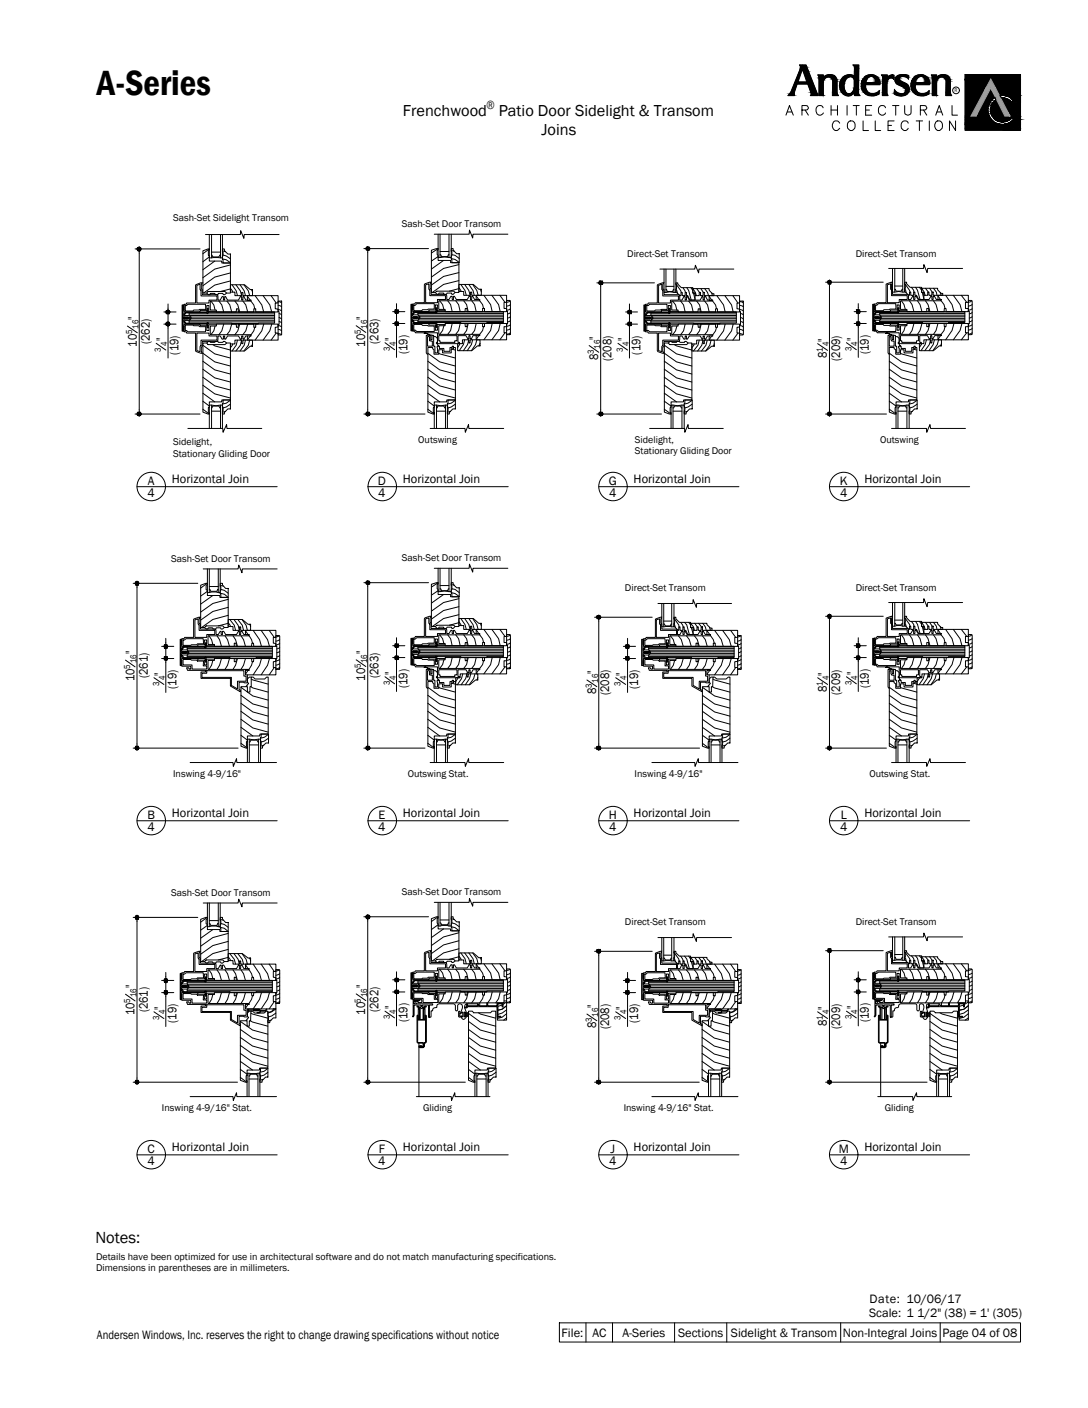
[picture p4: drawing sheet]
<svg xmlns="http://www.w3.org/2000/svg" width="216mm" height="279mm" viewBox="0 0 216 279" stroke-linecap="round" stroke-linejoin="round" font-family="sans-serif">
<defs><g id="words">
<text font-size="7.1" x="19.2" y="18.9">A-Series</text>
<text font-size="3.3" x="18.9" y="246.7">Notes:</text>
<g font-size="3.2">
<text x="80" y="23">Frenchwood</text>
<text x="99" y="23">Patio Door Sidelight &amp; Transom</text>
<text x="107.4" y="26.9">Joins</text>
</g>
<g font-size="2.5">
<text x="96.5" y="21.6">®</text>
<text x="27.1" y="63.6" transform="rotate(-90 27.1 63.6)">&quot;</text>
<text x="72.5" y="63.5" transform="rotate(-90 72.5 63.5)">&quot;</text>
<text x="27.1" y="68.8" transform="rotate(-90 27.1 68.8)">10</text>
<text x="29.7" y="68.3" transform="rotate(-90 29.7 68.3)">(262)</text>
<text x="32.8" y="67.7" transform="rotate(-90 32.8 67.7)">&quot;</text>
<text x="35.4" y="70.4" transform="rotate(-90 35.4 70.4)">(19)</text>
<text x="72.5" y="68.8" transform="rotate(-90 72.5 68.8)">10</text>
<text x="75.1" y="68.3" transform="rotate(-90 75.1 68.3)">(263)</text>
<text x="78.2" y="67.7" transform="rotate(-90 78.2 67.7)">&quot;</text>
<text x="80.8" y="70.3" transform="rotate(-90 80.8 70.3)">(19)</text>
<text x="118.7" y="71.5" transform="rotate(-90 118.7 71.5)">8</text>
<text x="118.7" y="67.4" transform="rotate(-90 118.7 67.4)">&quot;</text>
<text x="121.4" y="71.7" transform="rotate(-90 121.4 71.7)">(208)</text>
<text x="124.4" y="67.7" transform="rotate(-90 124.4 67.7)">&quot;</text>
<text x="127.1" y="70.4" transform="rotate(-90 127.1 70.4)">(19)</text>
<text x="164.1" y="71" transform="rotate(-90 164.1 71)">8</text>
<text x="164.1" y="67.8" transform="rotate(-90 164.1 67.8)">&quot;</text>
<text x="166.7" y="71.6" transform="rotate(-90 166.7 71.6)">(209)</text>
<text x="169.8" y="67.7" transform="rotate(-90 169.8 67.7)">&quot;</text>
<text x="172.4" y="70.3" transform="rotate(-90 172.4 70.3)">(19)</text>
<text x="34.1" y="95.8">Horizontal Join</text>
<text x="80" y="95.8">Horizontal Join</text>
<text x="125.7" y="95.8">Horizontal Join</text>
<text x="171.5" y="95.8">Horizontal Join</text>
<text x="29.3" y="98.7">4</text>
<text x="29.3" y="96.2">A</text>
<text x="75" y="96.2">D</text>
<text x="75.1" y="98.7">4</text>
<text x="120.8" y="96.2">G</text>
<text x="120.9" y="98.7">4</text>
<text x="166.6" y="96.2">K</text>
<text x="166.7" y="98.7">4</text>
<text x="26.7" y="129.9" transform="rotate(-90 26.7 129.9)">&quot;</text>
<text x="72.5" y="129.8" transform="rotate(-90 72.5 129.8)">&quot;</text>
<text x="26.7" y="135.1" transform="rotate(-90 26.7 135.1)">10</text>
<text x="29.3" y="134.6" transform="rotate(-90 29.3 134.6)">(261)</text>
<text x="32.4" y="134.1" transform="rotate(-90 32.4 134.1)">&quot;</text>
<text x="35" y="136.7" transform="rotate(-90 35 136.7)">(19)</text>
<text x="72.5" y="135.1" transform="rotate(-90 72.5 135.1)">10</text>
<text x="75.1" y="134.5" transform="rotate(-90 75.1 134.5)">(263)</text>
<text x="78.2" y="134" transform="rotate(-90 78.2 134)">&quot;</text>
<text x="80.8" y="136.6" transform="rotate(-90 80.8 136.6)">(19)</text>
<text x="118.3" y="137.8" transform="rotate(-90 118.3 137.8)">8</text>
<text x="118.3" y="133.8" transform="rotate(-90 118.3 133.8)">&quot;</text>
<text x="120.9" y="138" transform="rotate(-90 120.9 138)">(208)</text>
<text x="124" y="134.1" transform="rotate(-90 124 134.1)">&quot;</text>
<text x="126.6" y="136.7" transform="rotate(-90 126.6 136.7)">(19)</text>
<text x="164.1" y="137.3" transform="rotate(-90 164.1 137.3)">8</text>
<text x="164.1" y="134.1" transform="rotate(-90 164.1 134.1)">&quot;</text>
<text x="166.7" y="137.9" transform="rotate(-90 166.7 137.9)">(209)</text>
<text x="169.8" y="134" transform="rotate(-90 169.8 134)">&quot;</text>
<text x="172.4" y="136.6" transform="rotate(-90 172.4 136.6)">(19)</text>
<text x="29.3" y="162.5">B</text>
<text x="29.3" y="165">4</text>
<text x="34.1" y="162.1">Horizontal Join</text>
<text x="75.1" y="165">4</text>
<text x="75.1" y="162.5">E</text>
<text x="80" y="162.1">Horizontal Join</text>
<text x="120.8" y="162.5">H</text>
<text x="120.9" y="165">4</text>
<text x="125.7" y="162.1">Horizontal Join</text>
<text x="166.7" y="165">4</text>
<text x="166.8" y="162.5">L</text>
<text x="171.5" y="162.1">Horizontal Join</text>
<text x="26.7" y="196.1" transform="rotate(-90 26.7 196.1)">&quot;</text>
<text x="72.5" y="196.1" transform="rotate(-90 72.5 196.1)">&quot;</text>
<text x="26.7" y="201.4" transform="rotate(-90 26.7 201.4)">10</text>
<text x="29.3" y="200.9" transform="rotate(-90 29.3 200.9)">(261)</text>
<text x="32.4" y="200.4" transform="rotate(-90 32.4 200.4)">&quot;</text>
<text x="35" y="203" transform="rotate(-90 35 203)">(19)</text>
<text x="72.5" y="201.4" transform="rotate(-90 72.5 201.4)">10</text>
<text x="75.1" y="200.8" transform="rotate(-90 75.1 200.8)">(262)</text>
<text x="78.2" y="200.3" transform="rotate(-90 78.2 200.3)">&quot;</text>
<text x="80.8" y="202.9" transform="rotate(-90 80.8 202.9)">(19)</text>
<text x="118.3" y="200.1" transform="rotate(-90 118.3 200.1)">&quot;</text>
<text x="124" y="200.4" transform="rotate(-90 124 200.4)">&quot;</text>
<text x="126.6" y="203" transform="rotate(-90 126.6 203)">(19)</text>
<text x="164.1" y="203.6" transform="rotate(-90 164.1 203.6)">8</text>
<text x="164.1" y="200.4" transform="rotate(-90 164.1 200.4)">&quot;</text>
<text x="169.8" y="200.3" transform="rotate(-90 169.8 200.3)">&quot;</text>
<text x="172.4" y="202.9" transform="rotate(-90 172.4 202.9)">(19)</text>
<text x="118.3" y="204.1" transform="rotate(-90 118.3 204.1)">8</text>
<text x="120.9" y="204.3" transform="rotate(-90 120.9 204.3)">(208)</text>
<text x="166.7" y="204.2" transform="rotate(-90 166.7 204.2)">(209)</text>
<text x="29.3" y="228.8">C</text>
<text x="29.3" y="231.3">4</text>
<text x="34.1" y="228.4">Horizontal Join</text>
<text x="75.1" y="231.3">4</text>
<text x="75.2" y="228.8">F</text>
<text x="80" y="228.4">Horizontal Join</text>
<text x="120.9" y="231.3">4</text>
<text x="121.2" y="228.8">J</text>
<text x="125.7" y="228.4">Horizontal Join</text>
<text x="166.4" y="228.8">M</text>
<text x="166.7" y="231.3">4</text>
<text x="171.5" y="228.4">Horizontal Join</text>
<text x="172.5" y="261.3">Scale: 1 1/2&quot; (38) = 1' (305)</text>
<text x="172.5" y="258.5">Date: 10/06/17</text>
<text x="19.2" y="265.8">Andersen Windows, Inc. reserves the right to change drawing specifications without notice</text>
<text x="111.4" y="265.3">File:</text>
<text x="117.5" y="265.3">AC</text>
<text x="123.5" y="265.2">A-Series</text>
<text x="134.6" y="265.2">Sections</text>
<text x="145" y="265.3">Sidelight &amp; Transom</text>
<text x="167.3" y="265.3">Non-Integral Joins</text>
<text x="187" y="265.3">Page 04 of 08</text>
</g>
<g font-size="2">
<text x="34.4" y="43.8">Sash-Set Sidelight Transom</text>
<text x="79.8" y="45">Sash-Set Door Transom</text>
<text x="124.5" y="51">Direct-Set Transom</text>
<text x="169.8" y="50.9">Direct-Set Transom</text>
<text x="34.4" y="88.4">Sidelight,</text>
<text x="83" y="87.9">Outswing</text>
<text x="126" y="87.9">Sidelight,</text>
<text x="174.6" y="87.9">Outswing</text>
<text x="34.4" y="90.6">Stationary Gliding Door</text>
<text x="126" y="90.1">Stationary Gliding Door</text>
<text x="34" y="111.4">Sash-Set Door Transom</text>
<text x="79.8" y="111.3">Sash-Set Door Transom</text>
<text x="124" y="117.3">Direct-Set Transom</text>
<text x="169.8" y="117.2">Direct-Set Transom</text>
<text x="34.4" y="154.2">Inswing 4-9/16&quot;</text>
<text x="80.9" y="154.2">Outswing Stat.</text>
<text x="125.9" y="154.2">Inswing 4-9/16&quot;</text>
<text x="172.5" y="154.2">Outswing Stat.</text>
<text x="34" y="177.7">Sash-Set Door Transom</text>
<text x="79.8" y="177.6">Sash-Set Door Transom</text>
<text x="124" y="183.6">Direct-Set Transom</text>
<text x="169.8" y="183.5">Direct-Set Transom</text>
<text x="32.1" y="220.5">Inswing 4-9/16&quot; Stat.</text>
<text x="84" y="220.5">Gliding</text>
<text x="123.8" y="220.5">Inswing 4-9/16&quot; Stat.</text>
<text x="175.6" y="220.5">Gliding</text>
<text x="19.1" y="250.1">Details have been optimized for use in architectural software and do not match manufacturing specifications.</text>
<text x="19.1" y="252.3">Dimensions in parentheses are in millimeters.</text>
</g>
<g font-size="1.8">
<text x="27.5" y="65.3" transform="rotate(-90 27.5 65.3)">16</text>
<text x="72.8" y="65.3" transform="rotate(-90 72.8 65.3)">16</text>
<text x="26.2" y="66.4" transform="rotate(-90 26.2 66.4)">5</text>
<text x="31.9" y="69.8" transform="rotate(-90 31.9 69.8)">3</text>
<text x="33.2" y="68.6" transform="rotate(-90 33.2 68.6)">4</text>
<text x="71.6" y="66.3" transform="rotate(-90 71.6 66.3)">5</text>
<text x="77.4" y="69.7" transform="rotate(-90 77.4 69.7)">3</text>
<text x="78.6" y="68.6" transform="rotate(-90 78.6 68.6)">4</text>
<text x="117.9" y="70.3" transform="rotate(-90 117.9 70.3)">3</text>
<text x="119.1" y="69.2" transform="rotate(-90 119.1 69.2)">16</text>
<text x="123.6" y="69.8" transform="rotate(-90 123.6 69.8)">3</text>
<text x="124.8" y="68.6" transform="rotate(-90 124.8 68.6)">4</text>
<text x="163.3" y="69.9" transform="rotate(-90 163.3 69.9)">1</text>
<text x="164.5" y="68.7" transform="rotate(-90 164.5 68.7)">4</text>
<text x="169" y="69.7" transform="rotate(-90 169 69.7)">3</text>
<text x="170.2" y="68.6" transform="rotate(-90 170.2 68.6)">4</text>
<text x="27.1" y="131.6" transform="rotate(-90 27.1 131.6)">16</text>
<text x="72.8" y="131.6" transform="rotate(-90 72.8 131.6)">16</text>
<text x="25.9" y="132.7" transform="rotate(-90 25.9 132.7)">5</text>
<text x="31.6" y="136.1" transform="rotate(-90 31.6 136.1)">3</text>
<text x="32.8" y="135" transform="rotate(-90 32.8 135)">4</text>
<text x="71.6" y="132.6" transform="rotate(-90 71.6 132.6)">5</text>
<text x="77.4" y="136" transform="rotate(-90 77.4 136)">3</text>
<text x="78.6" y="134.9" transform="rotate(-90 78.6 134.9)">4</text>
<text x="117.4" y="136.6" transform="rotate(-90 117.4 136.6)">3</text>
<text x="118.7" y="135.5" transform="rotate(-90 118.7 135.5)">16</text>
<text x="123.1" y="136.1" transform="rotate(-90 123.1 136.1)">3</text>
<text x="124.3" y="135" transform="rotate(-90 124.3 135)">4</text>
<text x="163.3" y="136.2" transform="rotate(-90 163.3 136.2)">1</text>
<text x="164.5" y="135" transform="rotate(-90 164.5 135)">4</text>
<text x="169" y="136" transform="rotate(-90 169 136)">3</text>
<text x="170.2" y="134.9" transform="rotate(-90 170.2 134.9)">4</text>
<text x="27.1" y="197.9" transform="rotate(-90 27.1 197.9)">16</text>
<text x="72.8" y="197.9" transform="rotate(-90 72.8 197.9)">16</text>
<text x="25.9" y="199" transform="rotate(-90 25.9 199)">5</text>
<text x="31.6" y="202.4" transform="rotate(-90 31.6 202.4)">3</text>
<text x="32.8" y="201.3" transform="rotate(-90 32.8 201.3)">4</text>
<text x="71.6" y="198.9" transform="rotate(-90 71.6 198.9)">5</text>
<text x="77.4" y="202.3" transform="rotate(-90 77.4 202.3)">3</text>
<text x="78.6" y="201.2" transform="rotate(-90 78.6 201.2)">4</text>
<text x="117.4" y="202.9" transform="rotate(-90 117.4 202.9)">3</text>
<text x="118.7" y="201.8" transform="rotate(-90 118.7 201.8)">16</text>
<text x="123.1" y="202.4" transform="rotate(-90 123.1 202.4)">3</text>
<text x="124.3" y="201.3" transform="rotate(-90 124.3 201.3)">4</text>
<text x="163.3" y="202.5" transform="rotate(-90 163.3 202.5)">1</text>
<text x="164.5" y="201.3" transform="rotate(-90 164.5 201.3)">4</text>
<text x="169" y="202.3" transform="rotate(-90 169 202.3)">3</text>
<text x="170.2" y="201.2" transform="rotate(-90 170.2 201.2)">4</text>
</g>
<text font-size="1.1" x="189.4" y="18.3">R</text>
</g></defs>
<!-- layer: A-DETL -->
<path d="M.7 278.7h.1" fill="none" stroke="#000" stroke-width=".2"/>
<!-- layer: A-ANNO-TEXT -->
<g fill="#000" stroke="#000" stroke-width=".2">
<path d="M164.5 14.9h.4zM167.8 18.9h1zM179.1 14.9h.2zM179.2 18.7h.5zM182.6 18.9h.7zM182.6 18.9h.2zM187 14.9h.3zM196.6 17.5l.8 1.4h-1.6zM198.7 19.4h.4zM198.4 24.1h.9zM199.2 24.7h1.5zM201.5 24.9l.1 .4h-.1z"/>
<path d="M201.6 24.9h.3l-.2 .4zM202 24.9v.4h-.1z"/>
<path d="M156.9 18.6l.6 .1zM156.8 18.7h.7z"/>
<path d="M156.8 18.7l.7 .2v-.2zM156.8 18.7l.7 .2h-.8z"/>
<path d="M157.1 18.2h.5zM157.1 18.2h.5z"/>
<path d="M157.1 18.2l.4 .4 .1-.4zM157.1 18.2l.4 .4h-.6z"/>
<path d="M157.3 17.7l.3 .5 .1-.5zM157.3 17.7l.3 .5h-.5z"/>
<path d="M157.8 16.6l-.1 1.1 .4-1.1zM157.8 16.6l-.1 1.1h-.4z"/>
<path d="M158.8 13.9l-.7 2.5 .9-2.5zM158.8 13.9l-.7 2.5h-.2z"/>
<path d="M158.9 13.6l.1 .3 .1-.3zM158.9 13.6l.1 .3h-.2z"/>
<path d="M158.9 13.1l.4 .2v-.2zM158.9 13.1l.4 .2h-.4z"/>
<path d="M158.9 13.3l.2 .3 .2-.3zM158.9 13.3l.2 .3h-.2z"/>
<path d="M158.9 13l1 .1zM158.9 13l1 .1z"/>
<path d="M159.3 13.1l.7 .2-.1-.2zM159.3 13.1l.7 .2h-.7z"/>
<path d="M159.3 13.3l.9 .6-.2-.6zM159.3 13.3l.9 .6h-.7z"/>
<path d="M159.5 13.9l.8 .3-.1-.3zM159.5 13.9l.8 .3h-.8z"/>
<path d="M159.5 14.2l1.7 2.2-.9-2.2zM159.5 14.2l1.7 2.2h-.9z"/>
<path d="M157.9 16.4l3.3 .2v-.2zM157.9 16.4l3.3 .2h-3.4z"/>
<path d="M160.4 16.6l1.5 1.8-.7-1.8zM160.4 16.6l1.5 1.8h-.9z"/>
<path d="M161 18.4l1.1 .3-.2-.3zM161 18.4l1.1 .3h-1z"/>
<path d="M161.1 18.7l1 .1v-.1zM161.1 18.7l1 .1h-1.1z"/>
<path d="M161 18.8l1.1 .1zM161 18.8l1.1 .1z"/>
<path d="M162.6 15l.6 .4v-.4zM162.6 15l.6 .4h-.6z"/>
<path d="M162.6 15.4l.6 .2v-.2zM162.6 15.4l.6 .2h-.6z"/>
<path d="M162.6 15h.7zM162.6 15h.6z"/>
<path d="M162.6 16.3l.7 2.4v-2.4zM162.6 16.3l.7 2.4h-.7z"/>
<path d="M162.6 18.7l.7 .2v-.2zM162.6 18.7l.7 .2h-.7z"/>
<path d="M162.6 15.9l.7 .4v-.4zM162.6 15.9l.7 .4h-.7z"/>
<path d="M162.6 15.6l.7 .3 .2-.3zM162.6 15.6l.7 .3h-.7z"/>
<path d="M163.4 15.5l.1 .1 .1-.1zM163.2 15.6l.2-.1 .1 .1z"/>
<path d="M163.7 15.2l-.1 .3 .4-.3zM163.4 15.5l.3-.3-.1 .3z"/>
<path d="M163.8 15.2h.5zM163.7 15.2h.3z"/>
<path d="M163.8 15.2h.5zM163.8 15.2h.6z"/>
<path d="M163.8 15.2h.5zM163.8 15.2h.5z"/>
<path d="M164.5 14.9l.7 .1zM164.2 15h1z"/>
<path d="M164.2 15h1zM164.2 15h1z"/>
<path d="M164.2 15l1.3 .1-.3-.1zM163.9 15.1l.3-.1 1.3 .1z"/>
<path d="M163.9 15.1l1.7 .1zM163.9 15.1l1.7 .1z"/>
<path d="M164.4 15.2h1.2zM164.4 15.2h1.2z"/>
<path d="M164.5 15.2h1.1zM164.5 15.2h1.1z"/>
<path d="M164.8 15.2l.9 .1zM164.8 15.2l.9 .1z"/>
<path d="M165 15.3l.7 .1v-.1zM165 15.3l.7 .1h-.6z"/>
<path d="M165.1 15.4l.8 .2-.2-.2zM165.1 15.4l.8 .2h-.7z"/>
<path d="M165.2 15.6l.7 .1v-.1zM165.2 15.6l.7 .1h-.6z"/>
<path d="M165.3 15.7l.6 .2v-.2zM165.3 15.7l.6 .2h-.6z"/>
<path d="M165.3 15.9l.7 .2-.1-.2zM165.3 15.9l.7 .2h-.6z"/>
<path d="M165.4 16.1h.6zM165.4 16.1h.6z"/>
<path d="M165.4 16.1l.6 2.2v-2.2zM165.4 16.1l.6 2.2h-.6z"/>
<path d="M165.4 18.3l.7 .4-.1-.4zM165.4 18.3l.7 .4h-.7z"/>
<path d="M165.4 18.7l.7 .2v-.2zM165.4 18.7l.7 .2h-.7z"/>
<path d="M166.8 17l.5 .1zM166.8 17l.5 .1z"/>
<path d="M166.7 17.1l.8 .6-.2-.6zM166.7 17.1l.8 .6h-.7z"/>
<path d="M166.9 16.2l.6 .2v-.2zM166.9 16.2l.6 .2h-.7z"/>
<path d="M166.8 16.4l.5 .6 .2-.6zM166.8 16.4l.5 .6h-.5z"/>
<path d="M166.8 17.7l.7 .1zM166.8 17.7l.7 .1z"/>
<path d="M166.8 17.8l.9 .5-.2-.5zM166.8 17.8l.9 .5h-.6z"/>
<path d="M166.9 15.9l.6 .3 .1-.3zM166.9 15.9l.6 .3h-.6z"/>
<path d="M167.1 18.3l.7 .1-.1-.1zM167.1 18.3l.7 .1z"/>
<path d="M167.3 18.4l.7 .2-.2-.2zM167.3 18.4l.7 .2h-.5z"/>
<path d="M167.3 15.5l.6 .1zM167.3 15.5l.6 .1z"/>
<path d="M167.3 15.6l.3 .3 .3-.3zM167.3 15.6l.3 .3h-.7z"/>
<path d="M167.5 18.6l.6 .1zM167.5 18.6l.6 .1z"/>
<path d="M167.5 18.7h.9zM167.5 18.7h.9z"/>
<path d="M167.6 15.2l.3 .3 .4-.3zM167.3 15.5l.3-.3 .3 .3z"/>
<path d="M167.6 15.2h.9zM167.6 15.2h.7z"/>
<path d="M167.6 18.7h.9zM167.6 18.7h.9z"/>
<path d="M167.8 15.1h1zM167.6 15.2h.9z"/>
<path d="M167.9 18.9h.9zM167.9 18.9h.4z"/>
<path d="M168.6 14.9l.3 .1zM168.1 15h.8z"/>
<path d="M168.5 18.7h.5zM168.5 18.7h.5z"/>
<path d="M167.6 18.7l1.2 .2 .2-.2zM167.6 18.7l1.2 .2h-1zM167.8 18.9h1z"/>
<path d="M168.1 15h.9zM168.1 15h.9z"/>
<path d="M168.1 15l1.1 .1-.2-.1zM167.8 15.1l.3-.1 1.1 .1z"/>
<path d="M168.9 18.7h.1zM168.5 18.7h.5z"/>
<path d="M168.9 18.6h.3zM168.9 18.6l.1 .1z"/>
<path d="M168.8 15.1l.6 .1zM168.8 15.1l.6 .1z"/>
<path d="M169.1 18.5l.1 .1v-.1zM168.9 18.6l.2-.1 .1 .1z"/>
<path d="M169.2 15.2l.4 .2zM169.2 15.2l.4 .2z"/>
<path d="M169.5 18l-.3 .5zM169.5 18l-.3 .5h-.1z"/>
<path d="M169.7 15.4h.6zM169.7 15.4h.6z"/>
<path d="M169.4 15.4h.3zM169.4 15.4h.3z"/>
<path d="M169.6 17.7v.3l.1-.3zM169.6 17.7l-.1 .3z"/>
<path d="M169.6 17.6h.1zM169.6 17.6l.1 .1z"/>
<path d="M169.6 17.4l.7 .2v-.2zM169.6 17.4l.7 .2h-.7z"/>
<path d="M169.7 17.6l.6 .1zM169.7 17.6l.6 .1z"/>
<path d="M169.7 17.7l.6 .7v-.7zM169.7 17.7l.6 .7h-.6z"/>
<path d="M169.7 18.4l.6 .4v-.4zM169.7 18.4l.6 .4h-.6z"/>
<path d="M169.6 13l.7 .1zM169.6 13l.7 .1z"/>
<path d="M169.6 13.1l.7 .4v-.4zM169.6 13.1l.7 .4h-.6z"/>
<path d="M169.7 13.5l.6 1.9v-1.9zM169.7 13.5l.6 1.9h-.6z"/>
<path d="M169.4 15.4l.9 .1v-.1zM169.4 15.4l.9 .1h-.8z"/>
<path d="M169.5 15.5l.8 .4v-.4zM169.5 15.5l.8 .4h-.7z"/>
<path d="M169.6 15.9l.7 1.5v-1.5zM169.6 15.9l.7 1.5h-.7z"/>
<path d="M169.7 18.8l.7 .1zM169.7 18.8l.7 .1z"/>
<path d="M171 16.6h3.5zM171 16.6h3.5z"/>
<path d="M171.6 18.3h.6zM171.6 18.3h.6z"/>
<path d="M171 16.6l.6 .5v-.5zM171 16.6l.6 .5h-.6z"/>
<path d="M171 17.1l.6 .1v-.1zM171 17.1l.6 .1h-.6z"/>
<path d="M171 17.2l.7 .4-.1-.4zM171 17.2l.7 .4h-.6z"/>
<path d="M171.1 16.1l.5 .4 .1-.4zM171.1 16.1l.5 .4h-.5z"/>
<path d="M171.1 17.6h.6zM171.1 17.6h.6z"/>
<path d="M171.1 17.6l.8 .4-.2-.4zM171.1 17.6l.8 .4h-.6z"/>
<path d="M171.3 15.8l.4 .3 .1-.3zM171.3 15.8l.4 .3h-.6z"/>
<path d="M171.3 18h.6zM171.3 18h.6z"/>
<path d="M171.3 18l.9 .3-.3-.3zM171.3 18l.9 .3h-.6z"/>
<path d="M171.4 15.6l.4 .2 .2-.2zM171.4 15.6l.4 .2h-.5z"/>
<path d="M171.7 15.4l.3 .2 .2-.2zM171.4 15.6l.3-.2 .3 .2z"/>
<path d="M171.6 18.3l.9 .3-.3-.3zM171.6 18.3l.9 .3h-.6z"/>
<path d="M171.8 15.2l.4 .2 .1-.2zM171.8 15.2l.4 .2h-.5z"/>
<path d="M172.3 15h1.1zM172.3 15h1.1z"/>
<path d="M172.1 15.1l.2 .1 .2-.1zM171.8 15.2l.3-.1 .2 .1z"/>
<path d="M171.9 18.6l.9 .1zM171.9 18.6l.9 .1z"/>
<path d="M172 18.7h.9zM172 18.7h.9z"/>
<path d="M172.3 15h.6zM172.1 15.1h.4z"/>
<path d="M172.8 18.9h.1zM172.8 18.9h.6z"/>
<path d="M172.9 14.9l.5 .1zM172.3 15h1.1z"/>
<path d="M172.3 15h1.1zM172.3 15h1.1z"/>
<path d="M173.4 18.7h.6zM173.4 18.7h.6z"/>
<path d="M172.1 18.7h1.3zM172.1 18.7h1.3z"/>
<path d="M172.9 15l.7 .1zM172.9 15l.7 .1z"/>
<path d="M173.3 15.1l.5 .1zM173.3 15.1l.5 .1z"/>
<path d="M172.4 18.9h1.2zM172.4 18.9h1z"/>
<path d="M173.4 15.2l.5 .2zM173.4 15.2l.5 .2z"/>
<path d="M172.3 18.8h1.6zM172.3 18.8l1.3 .1z"/>
<path d="M173.6 15.4l.5 .2-.2-.2zM173.6 15.4l.5 .2h-.4z"/>
<path d="M172.1 18.7h1.9zM172.1 18.7l1.8 .1z"/>
<path d="M173.7 15.6l.6 .1-.2-.1zM173.7 15.6l.6 .1h-.5z"/>
<path d="M173.7 18.6l.3 .1 .2-.1zM173.4 18.7l.3-.1 .3 .1z"/>
<path d="M173.8 15.7l.6 .2-.1-.2zM173.8 15.7l.6 .2h-.6z"/>
<path d="M174.4 18.3l-.1 .1zM174.4 18.3l-.1 .1z"/>
<path d="M174.3 18.4v.1zM173.9 18.5l.4-.1v.1z"/>
<path d="M173.9 18.5h.4zM173.7 18.6h.5z"/>
<path d="M173.8 15.9l.6 .2v-.2zM173.8 15.9l.6 .2h-.5z"/>
<path d="M173.9 16.1l.5 .2v-.2zM173.9 16.1l.5 .2h-.6z"/>
<path d="M173.8 16.3h.7zM173.8 16.3h.7z"/>
<path d="M173.8 16.3l.7 .2v-.2zM173.8 16.3l.7 .2h-.8z"/>
<path d="M173.7 16.5h.8zM173.4 16.5h1.1z"/>
<path d="M171.1 16.5l3.4 .1zM171.1 16.5l3.4 .1z"/>
<path d="M171 16.6h3.5zM171 16.6h3.5z"/>
<path d="M175.2 15h.7zM175.2 15h.7z"/>
<path d="M175.2 15l.7 .4v-.4zM175.2 15l.7 .4h-.6z"/>
<path d="M175.3 15.4l.6 .5v-.5zM175.3 15.4l.6 .5h-.6z"/>
<path d="M175.3 16.5l.6 2v-2zM175.3 16.5l.6 2h-.6z"/>
<path d="M175.3 18.5l.7 .3-.1-.3zM175.3 18.5l.7 .3h-.7z"/>
<path d="M175.3 16.2l.6 .3 .1-.3zM175.3 16.2l.6 .3h-.6z"/>
<path d="M175.3 18.8l.7 .1zM175.3 18.8l.7 .1z"/>
<path d="M175.3 15.9l.7 .3v-.3zM175.3 15.9l.7 .3h-.7z"/>
<path d="M176 15.8v.1zM176 15.8l-.1 .1z"/>
<path d="M176.2 15.5l-.1 .3zM176.2 15.5l-.2 .3z"/>
<path d="M176.3 15.4h.5zM176.3 15.4h.5z"/>
<path d="M176.3 15.4h.2zM176.3 15.4h.5z"/>
<path d="M176.3 15.4v.1l.2-.1zM176.3 15.4l-.1 .1z"/>
<path d="M177 15h.2zM176.9 15h.3z"/>
<path d="M176.9 15h.3zM176.9 15h.3z"/>
<path d="M176.4 15.3l.8 .1zM176.3 15.4h.9z"/>
<path d="M176.8 15.4h.4zM176.8 15.4h.4z"/>
<path d="M176.9 15.4h.3zM176.9 15.4h.3z"/>
<path d="M177.1 15.4l.1 .1zM177.1 15.4l.1 .1z"/>
<path d="M176.9 15h.4zM176.9 15h.4z"/>
<path d="M176.9 15l.4 .1zM176.6 15.1h.7z"/>
<path d="M176.6 15.1l.6 .2 .1-.2zM176.6 15.1l.6 .2h-.8z"/>
<path d="M177.8 15.5h.6zM177.8 15.5h.6z"/>
<path d="M177.6 18.2l.2 .1zM177.6 18.2l.2 .1h-.2z"/>
<path d="M177.6 18.3l.5 .2zM177.6 18.3l.5 .2h-.5z"/>
<path d="M177.6 18.5l.7 .1zM177.6 18.5l.7 .1z"/>
<path d="M177.6 18.6l.9 .1zM177.6 18.6l.9 .1z"/>
<path d="M177.7 15.7l.7 .2-.1-.2zM177.7 15.7l.7 .2h-.7z"/>
<path d="M177.8 15.5l.5 .2 .1-.2zM177.8 15.5l.5 .2h-.6zM177.7 15.7h.6zM177.7 15.7h.6z"/>
<path d="M177.7 15.9h.7zM177.7 15.9h.7z"/>
<path d="M177.7 15.9l.8 .1zM177.7 15.9l.8 .1z"/>
<path d="M177.9 15.3l.5 .1zM177.9 15.3l.5 .1z"/>
<path d="M177.9 15.4l.5 .1v-.1zM177.9 15.4l.5 .1h-.6z"/>
<path d="M177.7 16l.9 .1-.1-.1zM177.7 16l.9 .1h-.9z"/>
<path d="M177.8 18.7h.8zM177.8 18.7h.8z"/>
<path d="M178 15.2h.6zM178 15.2l.4 .1z"/>
<path d="M177.7 16.1l.9 .1zM177.7 16.1l.9 .1z"/>
<path d="M178.1 15.2h.5zM178 15.2h.6z"/>
<path d="M177.7 16.2h1.1zM177.7 16.2h1.1z"/>
<path d="M177.8 18.7h1.1zM177.8 18.7h1.1z"/>
<path d="M178.2 15.1h.6zM178.1 15.2h.5z"/>
<path d="M177.8 16.2l1.3 .2-.3-.2zM177.8 16.2l1.3 .2h-1.2z"/>
<path d="M178.3 15.1h.6zM178.2 15.1h.6z"/>
<path d="M177.9 16.4l1.5 .1-.3-.1zM177.9 16.4l1.5 .1h-1.4z"/>
<path d="M178.4 15h.7zM178.4 15l.5 .1z"/>
<path d="M178.7 18.9h.4zM178.7 18.9h.4zM178.7 18.9h.4z"/>
<path d="M178.4 18.9h.8zM178.4 18.9h.7z"/>
<path d="M179.1 14.9h.4zM178.8 14.9h.7zM178.8 14.9h.7zM178.8 14.9h.7z"/>
<path d="M178 16.5l1.5 .1zM178 16.5l1.5 .1z"/>
<path d="M178.1 16.6h1.5zM178.1 16.6h1.5z"/>
<path d="M178.1 18.9h1.4zM178.1 18.9h1.4z"/>
<path d="M178.3 18.9h1.2zM178.3 18.9h.9z"/>
<path d="M178.8 14.9l1.1 .1zM178.5 15h1.4z"/>
<path d="M178.2 16.6l1.5 .1zM178.2 16.6l1.5 .1z"/>
<path d="M177.9 18.7l1.6 .2 .1-.2zM177.9 18.7l1.6 .2h-1.4z"/>
<path d="M178.3 16.7l1.6 .1-.2-.1zM178.3 16.7l1.6 .1h-1.4z"/>
<path d="M179.1 18.7h.6zM178.9 18.7h.7z"/>
<path d="M179.4 18.7h.4zM179.2 18.7h.5zM179.1 18.7h.6z"/>
<path d="M179.8 18h.5zM179.8 18h.5z"/>
<path d="M178.5 16.8l1.6 .2-.2-.2zM178.5 16.8l1.6 .2h-1.1z"/>
<path d="M178.5 15h1.5zM178.5 15h1.5z"/>
<path d="M178.5 15h1.6zM178.4 15h1.7z"/>
<path d="M179.6 18.5l.2 .2 .2-.2zM179.4 18.7l.2-.2 .2 .2z"/>
<path d="M179.1 15h1.1zM179.1 15h1.1z"/>
<path d="M179 17l1.2 .1zM179 17l1.2 .1z"/>
<path d="M179.7 18.3l.3 .2 .1-.2zM179.7 18.3l.3 .2h-.4zM179.6 18.5h.4zM179.6 18.5h.4z"/>
<path d="M179.3 15l.9 .1zM179.3 15l.9 .1z"/>
<path d="M179.5 15.1l.7 .1zM179.5 15.1l.7 .1z"/>
<path d="M179.8 15.2l.4 .1v-.1zM179.8 15.2l.4 .1z"/>
<path d="M180 15.3l.2 .1zM180 15.3l.2 .1z"/>
<path d="M179.1 17.1l1.1 .1v-.1zM179.1 17.1l1.1 .1z"/>
<path d="M179.8 18.3h.4zM179.8 18.3h.3z"/>
<path d="M179.3 17.2l1 .1-.1-.1zM179.3 17.2l1 .1h-.8z"/>
<path d="M179.8 18.2l.4 .1v-.1zM179.8 18.2l.4 .1h-.4z"/>
<path d="M179.5 17.3l.8 .2v-.2zM179.5 17.3l.8 .2h-.7zM179.6 17.5h.7zM179.6 17.5h.7z"/>
<path d="M179.6 17.5l.7 .1v-.1zM179.6 17.5l.7 .1h-.5z"/>
<path d="M179.8 17.6l.5 .1v-.1zM179.8 17.6l.5 .1h-.5z"/>
<path d="M179.8 17.7l.5 .1zM179.8 17.7l.5 .1z"/>
<path d="M179.8 17.8l.5 .2v-.2zM179.8 17.8l.5 .2h-.5z"/>
<path d="M179.8 18l.4 .2 .1-.2zM179.8 18l.4 .2h-.4z"/>
<path d="M180.9 16.6h3.4zM180.9 16.6h3.4z"/>
<path d="M181.2 18h.5zM181.2 18h.5z"/>
<path d="M180.9 17.1l.6 .1v-.1zM180.9 17.1l.6 .1h-.6z"/>
<path d="M180.9 17.2l.7 .4-.1-.4zM180.9 17.2l.7 .4h-.6z"/>
<path d="M181.5 18.3h.6zM181.5 18.3h.6z"/>
<path d="M180.9 16.6l.6 .5 .1-.5zM180.9 16.6l.6 .5h-.6z"/>
<path d="M181 17.6h.6zM181 17.6h.6z"/>
<path d="M181 17.6l.7 .4-.1-.4zM181 17.6l.7 .4h-.5z"/>
<path d="M181 16.1l.5 .4 .1-.4zM181 16.1l.5 .4h-.6z"/>
<path d="M181.2 15.8l.4 .3 .1-.3zM181.2 15.8l.4 .3h-.6z"/>
<path d="M181.2 18l.9 .3-.4-.3zM181.2 18l.9 .3h-.6z"/>
<path d="M181.3 15.6l.4 .2 .1-.2zM181.3 15.6l.4 .2h-.5z"/>
<path d="M181.6 15.4l.2 .2 .2-.2zM181.6 15.4l.2 .2h-.5z"/>
<path d="M181.5 18.3l.9 .3-.3-.3zM181.5 18.3l.9 .3h-.7z"/>
<path d="M182.2 15h1.1zM182.2 15h1.1z"/>
<path d="M181.7 15.2l.3 .2 .2-.2zM181.6 15.4l.1-.2 .3 .2z"/>
<path d="M182 15.1l.2 .1 .2-.1zM181.7 15.2l.3-.1 .2 .1z"/>
<path d="M181.7 18.6l.9 .1zM181.7 18.6l.9 .1z"/>
<path d="M181.9 18.7h.9zM181.9 18.7h.9z"/>
<path d="M182.7 14.9l.6 .1zM182.2 15h1.1z"/>
<path d="M182.1 15h.7zM182 15.1h.4z"/>
<path d="M181.9 18.7h1.3zM181.9 18.7h1.3z"/>
<path d="M182.2 15h1.1zM182.2 15h1.1z"/>
<path d="M182.8 15l.7 .1zM182.8 15l.7 .1z"/>
<path d="M183.1 15.1l.6 .1zM183.1 15.1l.6 .1z"/>
<path d="M182.3 18.9h1.2zM182.3 18.9h1z"/>
<path d="M183.3 15.2l.5 .2zM183.3 15.2l.5 .2z"/>
<path d="M183.7 16.3h.6zM183.7 16.3h.6z"/>
<path d="M182.1 18.8h1.7zM182.1 18.8l1.4 .1z"/>
<path d="M183.5 15.4l.5 .2-.2-.2zM183.5 15.4l.5 .2h-.4z"/>
<path d="M183.3 18.7h.6zM183.2 18.7h.7z"/>
<path d="M182 18.7h1.9zM182 18.7l1.8 .1z"/>
<path d="M183.6 15.6l.6 .1-.2-.1zM183.6 15.6l.6 .1h-.6z"/>
<path d="M183.6 18.6l.3 .1 .2-.1zM183.3 18.7l.3-.1 .3 .1z"/>
<path d="M183.6 15.7l.6 .2v-.2zM183.6 15.7l.6 .2h-.5z"/>
<path d="M183.7 15.9l.6 .2-.1-.2zM183.7 15.9l.6 .2h-.5z"/>
<path d="M184.2 18.3v.1zM184.2 18.3l-.1 .1z"/>
<path d="M184.1 18.4l.1 .1zM183.8 18.5l.3-.1 .1 .1z"/>
<path d="M183.8 18.5h.4zM183.6 18.6h.5z"/>
<path d="M183.8 16.1l.5 .2v-.2zM183.8 16.1l.5 .2h-.6z"/>
<path d="M183.7 16.3l.6 .2v-.2zM183.7 16.3l.6 .2h-.8z"/>
<path d="M183.5 16.5h.8zM183.3 16.5h1z"/>
<path d="M180.9 16.5l3.4 .1zM180.9 16.5l3.4 .1z"/>
<path d="M180.9 16.6h3.4zM180.9 16.6h3.4z"/>
<path d="M185.1 15.4l.6 .2v-.2zM185.1 15.4l.6 .2h-.6z"/>
<path d="M185 15h.7zM185 15h.7z"/>
<path d="M185 15l.7 .4v-.4zM185 15l.7 .4h-.6z"/>
<path d="M185.1 16.3l.6 2.4v-2.4zM185.1 16.3l.6 2.4h-.6z"/>
<path d="M185.1 18.7l.6 .2v-.2zM185.1 18.7l.6 .2h-.6z"/>
<path d="M185.1 15.9l.6 .4 .1-.4zM185.1 15.9l.6 .4h-.6z"/>
<path d="M185.1 15.6l.7 .3 .2-.3zM185.1 15.6l.7 .3h-.7z"/>
<path d="M185.9 15.5l.1 .1 .1-.1zM185.7 15.6l.2-.1 .1 .1z"/>
<path d="M186.2 15.2l-.1 .3 .3-.3zM185.9 15.5l.3-.3-.1 .3z"/>
<path d="M186.6 15h1.1zM186.6 15h1.1z"/>
<path d="M186.3 15.2h.5zM186.3 15.2h.6z"/>
<path d="M186.3 15.2h.5zM186.3 15.2h.5z"/>
<path d="M186.3 15.2h.5zM186.3 15.2h.1z"/>
<path d="M187 14.9l.7 .1zM186.6 15h1.1z"/>
<path d="M186.6 15l1.4 .1zM186.4 15.1l.2-.1 1.4 .1z"/>
<path d="M186.4 15.1l1.6 .1zM186.3 15.2h1.7z"/>
<path d="M186.9 15.2h1.1zM186.9 15.2h1.1z"/>
<path d="M187 15.2h1.1zM187 15.2h1.1z"/>
<path d="M187.3 15.2l.9 .1zM187.3 15.2l.9 .1z"/>
<path d="M187.5 15.3l.7 .1v-.1zM187.5 15.3l.7 .1h-.6z"/>
<path d="M187.6 15.4l.7 .2-.1-.2zM187.6 15.4l.7 .2h-.6z"/>
<path d="M187.7 15.6l.7 .1-.1-.1zM187.7 15.6l.7 .1h-.6z"/>
<path d="M187.8 15.7l.6 .2v-.2zM187.8 15.7l.6 .2h-.6z"/>
<path d="M187.8 15.9l.7 .2-.1-.2zM187.8 15.9l.7 .2h-.7z"/>
<path d="M187.8 16.1h.7zM187.8 16.1h.7z"/>
<path d="M187.8 16.1l.7 2.2v-2.2zM187.8 16.1l.7 2.2h-.7z"/>
<path d="M187.8 18.3l.7 .4v-.4zM187.8 18.3l.7 .4h-.7z"/>
<path d="M187.8 18.7l.8 .2-.1-.2zM187.8 18.7l.8 .2h-.8z"/>
<path d="M191.5 15.7l1.2 7.3 3.9-7.3zM191.5 15.7l1.2 7.3h-1.2z"/>
<path d="M195.3 19.9l1.2 .4 .2-.4zM195.3 19.9l1.2 .4h-1.4z"/>
<path d="M195.5 19.6l1.2 .3 .3-.3zM195.5 19.6l1.2 .3h-1.4z"/>
<path d="M195.8 18.9l1.8 .5-.2-.5zM195.8 18.9l1.8 .5h-1.9z"/>
<path d="M195.7 19.4l1.3 .2 .4-.2zM195.7 19.4l1.3 .2h-1.5z"/>
<path d="M197.4 19.4l.3 .4-.1-.4zM197.4 19.4l.3 .4h-.1z"/>
<path d="M197.6 19.8l.3 .3zM197.4 20.1l.2-.3 .3 .3z"/>
<path d="M198.3 19l.4 .4zM198.3 19l.4 .4z"/>
<path d="M198.3 18.9h.7zM198.3 18.9l.1 .1z"/>
<path d="M198.6 19.4l.9 .1zM198.6 19.4l.9 .1z"/>
<path d="M198.6 19.5l1.2 .1zM198.6 19.5l1.2 .1h-1.2z"/>
<path d="M198.6 19.6l1.6 .2-.4-.2zM198.6 19.6l1.6 .2h-1.4z"/>
<path d="M198.8 19.8l1.7 .2-.3-.2zM198.8 19.8l1.7 .2h-1.7z"/>
<path d="M198.8 20l1.7 .1zM198.8 20l1.7 .1z"/>
<path d="M191.5 14.8l11 .9v-.9zM191.5 14.8l11 .9h-11z"/>
<path d="M196.6 15.7l5.9 3.2v-3.2zM196.6 15.7l5.9 3.2h-4.2z"/>
<path d="M199 18.9l3.5 .1zM199 18.9l3.5 .1z"/>
<path d="M199.4 19l3.1 .1v-.1zM199.4 19l3.1 .1h-2.6z"/>
<path d="M199.9 19.1l2.6 .2v-.2zM199.9 19.1l2.6 .2h-2.2z"/>
<path d="M200.3 19.3l2.2 .3v-.3zM200.3 19.3l2.2 .3h-1.8z"/>
<path d="M200.7 19.6l1.8 .3v-.3zM200.7 19.6l1.8 .3h-1.5z"/>
<path d="M201 19.9l1.5 .2v-.2zM201 19.9l1.5 .2h-1.6z"/>
<path d="M194.4 21.6l1.6 .4v-.4zM194.4 21.6l1.6 .4h-1.8z"/>
<path d="M194.2 22l1.9 .5-.1-.5zM194.2 22l1.9 .5h-2.1z"/>
<path d="M194.7 21.1l1.3 .5 .1-.5zM194.7 21.1l1.3 .5h-1.6z"/>
<path d="M194 22.5l2.3 .4-.2-.4zM194 22.5l2.3 .4h-2.6z"/>
<path d="M194.9 20.7l1.2 .4 .2-.4zM194.9 20.7l1.2 .4h-1.4z"/>
<path d="M193.7 22.9l2.6 .1v-.1zM193.7 22.9l2.6 .1h-2.6z"/>
<path d="M191.5 23l5 .4-.2-.4zM191.5 23l5 .4h-5z"/>
<path d="M195.1 20.3l1.2 .4 .2-.4zM195.1 20.3l1.2 .4h-1.4z"/>
<path d="M191.5 23.4l5.2 .3-.2-.3zM191.5 23.4l5.2 .3h-5.2z"/>
<path d="M191.5 23.7l5.5 .3-.3-.3zM191.5 23.7l5.5 .3h-5.5z"/>
<path d="M191.5 24l5.9 .3-.4-.3zM191.5 24l5.9 .3h-5.9z"/>
<path d="M191.5 24.3l6.4 .2-.5-.2zM191.5 24.3l6.4 .2h-6.4z"/>
<path d="M197.4 20.1l.6 .2-.1-.2zM197.4 20.1l.6 .2h-.9z"/>
<path d="M191.5 24.5l6.8 .1-.4-.1zM191.5 24.5l6.8 .1h-6.8z"/>
<path d="M197.1 20.3l1.1 .3-.2-.3zM197.1 20.3l1.1 .3h-1.3z"/>
<path d="M196.9 20.6l1.4 .3-.1-.3zM196.9 20.6l1.4 .3h-1.6z"/>
<path d="M196.7 20.9l1.8 .4-.2-.4zM196.7 20.9l1.8 .4h-1.9z"/>
<path d="M191.5 24.6l7.3 .1zM191.5 24.6l7.3 .1z"/>
<path d="M198.4 24.1l.8 .1zM198.7 24.2h.5z"/>
<path d="M196.6 21.3l2.1 .4-.2-.4zM196.6 21.3l2.1 .4h-2.2z"/>
<path d="M196.5 21.7l2.4 .4-.2-.4zM196.5 21.7l2.4 .4h-2.4z"/>
<path d="M196.5 22.1l2.6 .3-.2-.3zM196.5 22.1l2.6 .3h-2.5z"/>
<path d="M196.6 22.4l2.7 .4-.2-.4zM196.6 22.4l2.7 .4h-2.6z"/>
<path d="M196.7 22.8l2.7 .2-.1-.2zM196.7 22.8l2.7 .2h-2.5z"/>
<path d="M198.3 24.1h1.3zM198.3 24.1h1z"/>
<path d="M198.1 24.1h1.6zM198.1 24.1h1.5z"/>
<path d="M197.9 24h2zM197.9 24l1.8 .1z"/>
<path d="M197.7 23.9l2.2 .1 .2-.1zM197.7 23.9l2.2 .1h-2z"/>
<path d="M197.6 23.8h2.7zM197.6 23.8l2.5 .1z"/>
<path d="M197.4 23.7l2.9 .1 .1-.1zM197.4 23.7l2.9 .1h-2.7z"/>
<path d="M198.9 20.1l1.8 .1-.2-.1zM198.9 20.1l1.8 .1h-1.7z"/>
<path d="M197.3 23.6l3.1 .1 .1-.1zM197.3 23.6l3.1 .1h-3z"/>
<path d="M197.2 23.4l3.3 .2 .2-.2zM197.2 23.4l3.3 .2h-3.2z"/>
<path d="M199.3 24.6l1.4 .1zM199.2 24.7h1.5zM198.8 24.7h1.9z"/>
<path d="M191.5 24.7l9.2 .1zM191.5 24.7l9.2 .1z"/>
<path d="M197.1 23.3l3.6 .1 .1-.1zM197.1 23.3l3.6 .1h-3.5z"/>
<path d="M191.5 24.8l9.4 .7v-.7zM191.5 24.8l9.4 .7h-9.4z"/>
<path d="M201.3 24.6l.1 .2zM201.3 24.6l.1 .2z"/>
<path d="M201 24.8l.4 .7v-.7zM201 24.8l.4 .7h-.4z"/>
<path d="M201.5 25.3l.2 .2zM201.5 25.3l.2 .2h-.2z"/>
<path d="M201.6 24.6l.3 .3v-.3zM201.6 24.6l.3 .3h-.3z"/>
<path d="M201.9 25.3l.1 .2zM201.9 25.3l.1 .2h-.2z"/>
<path d="M200.9 20.1l1.6 .1v-.1zM200.7 20.2l.2-.1 1.6 .1z"/>
<path d="M199 20.2l3.5 2.8v-2.8zM199 20.2l3.5 2.8h-2.1z"/>
<path d="M196.9 23l5.6 .1zM196.9 23l5.6 .1z"/>
<path d="M196.9 23.1l5.6 .2v-.2zM196.9 23.1l5.6 .2h-5.4z"/>
<path d="M200.8 23.3l1.7 .4v-.4zM200.8 23.3l1.7 .4h-1.4z"/>
<path d="M201.1 23.7l1.4 .2v-.2zM201.1 23.7l1.4 .2h-1.6z"/>
<path d="M200.9 23.9l1.6 .3v-.3zM200.5 24.2l.4-.3 1.6 .3z"/>
<path d="M200.5 24.2l2 .2v-.2zM200.1 24.4l.4-.2 2 .2z"/>
<path d="M200.1 24.4l2.4 .2v-.2zM199.7 24.6l.4-.2 2.4 .2z"/>
<path d="M199.7 24.6h2.8zM199.3 24.6h3.2z"/>
<path d="M202.1 24.6l.4 .9v-.9zM202.1 24.6l.4 .9h-.4z"/>
<path d="M191.5 25.5l11 .3v-.3zM191.5 25.5l11 .3h-11z"/>
</g>
<g fill="none" stroke="#000" stroke-width=".2">
<path d="M158.7 12.9h1.3l2.4 6.1h-1.6l.1-.6-.6-1.7h-2.1l-.5 1.5v.8h-1.4l.7-.8 1.7-4.3 .1-.6zM158.8 12.9h1.1l2.3 6h-1.3l.1-.3-.7-2h-2.2l-.5 1.6v.7h-1.1l.5-.7 1.8-4.3zM158.9 13h.9l2.3 5.9h-1.1v-.5l-.6-1.8h-2.3l-.5 1.6-.1 .7h-.8l.4-.7 1.8-4.6zM159.3 13.6l.8 2.6h-1.7zM159.3 13.4l.9 2.9h-2zM159.3 13.1l1 3.3h-2.2zM162.2 14.9h1.2v.4a1.53 1.53 0 0 1 1.6-.5 1.53 1.53 0 0 1 1.1 1.3v2.2l.3 .7h-1.2v-2.9a.93 .93 0 0 0-1-.8 .93 .93 0 0 0-.8 1.1v2.5l.1 .1h-1v-3.6zM162.4 14.9h.9v.6a1.47 1.47 0 0 1 1.6-.7 1.47 1.47 0 0 1 1.2 1.3v2.2l.2 .6h-1v-2.8a.99 .99 0 0 0-1.1-.9 .99 .99 0 0 0-.9 1.1l.1 2.6h-.8v-3.5zM162.6 15h.7l-.1 .6a1.63 1.63 0 0 1 2.7 0l.2 3.3h-.7v-2.8a1.06 1.06 0 0 0-1.2-.9 1.06 1.06 0 0 0-.9 1.1v2.6h-.7zM167.9 15.6a.93 .93 0 0 1 1-.5 .93 .93 0 0 1 .7 .8v1.5a1.22 1.22 0 0 1-1.5 1.3 2.14 2.14 0 0 1-.2-3.1 2.17 2.17 0 0 0 .3 3l.3 .1a1.31 1.31 0 0 0 1.1-1.3v-1.5a.91 .91 0 0 0-.8-.7 .91 .91 0 0 0-.9 .4zM168 15.6a.84 .84 0 0 1 .8-.4 .84 .84 0 0 1 .7 .7v1.5a1.1 1.1 0 0 1-1.3 1.1 2.07 2.07 0 0 1-.2-2.9zM169.2 12.9h1.2v5.4v.4l.3 .3h-1.1v-.8a1.39 1.39 0 0 1-1.3 .9 1.39 1.39 0 0 1-1.3-.8 2.16 2.16 0 0 1-.2-2.4 2.16 2.16 0 0 1 2.3-1l.4 .2 .1-1.6-.1-.4z"/>
<path d="M169.4 12.9h1l-.1 5.4 .2 .6h-.9v-.9a1.47 1.47 0 0 1-1.5 1 1.47 1.47 0 0 1-1.3-1.3 1.98 1.98 0 0 1 .5-2.3 1.98 1.98 0 0 1 2.3-.2v-1.7zM169.6 13h.7v5.4l.1 .5h-.7v-1.3l-.5 1a1.66 1.66 0 0 1-2-.2 1.66 1.66 0 0 1-.4-2 1.72 1.72 0 0 1 2.9-1v-1.9zM171.3 15.6a1.76 1.76 0 0 1 2.1-.7 1.76 1.76 0 0 1 1.2 1.8h-2.9a1.56 1.56 0 0 0 .8 1.8 1.56 1.56 0 0 0 1.9-.4v.5a2.15 2.15 0 0 1-2.8-.2 2.15 2.15 0 0 1-.3-2.8zM171.4 15.6a1.72 1.72 0 0 1 1.9-.6 1.72 1.72 0 0 1 1.2 1.6h-2.9a1.65 1.65 0 0 0 .8 1.9 1.65 1.65 0 0 0 2-.2 1.52 1.52 0 0 1-2 .6 2.06 2.06 0 0 1-1-3.3zM171.7 15.1a1.83 1.83 0 0 1 2-.1 1.83 1.83 0 0 1 .9 1.8h-2.8a1.51 1.51 0 0 0 .9 1.7 1.51 1.51 0 0 0 1.8-.5l-.1 .7a2.24 2.24 0 0 1-3.1-.5 2.24 2.24 0 0 1 .4-3.1zM172.2 15.4a.96 .96 0 0 1 1.2-.2 .96 .96 0 0 1 .3 1.3h-2.1l.2-.7zM172.2 15.5a.81 .81 0 0 1 1.1-.2 .81 .81 0 0 1 .3 1l-1.8 .1zM172.2 15.4a.85 .85 0 0 1 1.2-.2 .85 .85 0 0 1 .2 1.2h-1.9zM174.9 14.9h1.2v.6a1.01 1.01 0 0 1 1.3-.6v.9a.77 .77 0 0 0-1-.2 .77 .77 0 0 0-.4 .9v2l.2 .5h-1.1v-3.6zM175.1 14.9h.9v.8a1.06 1.06 0 0 1 1.4-.7l-.1 .6a.86 .86 0 0 0-1 0 .86 .86 0 0 0-.3 .9v2l.1 .4h-1l.1-3.5zM175.2 15h.7v.9l.7-.8 .6-.1v.5l-.1-.1a.95 .95 0 0 0-1.2 1.1l.1 2.4h-.7v-3.5zM177.8 15.3a2.52 2.52 0 0 1 2.4-.3v.6a1.07 1.07 0 0 0-1.8 .1 1.55 1.55 0 0 0 1.3 .9 1.3 1.3 0 0 1 .6 1.6 1.3 1.3 0 0 1-1.5 .8l-.7-.1-.5-.2v-.7a1.26 1.26 0 0 0 2.1 .2v-.6l-.6-.5a1.73 1.73 0 0 1-1.4-.9l-.1-.4z"/>
<path d="M177.9 15.4a2.28 2.28 0 0 1 2.3-.4v.4a1.21 1.21 0 0 0-1.8 .1 .54 .54 0 0 0 .4 .7l.6 .3a1.24 1.24 0 0 1 .9 1.5 1.24 1.24 0 0 1-1.5 .9l-1-.2-.2-.1v-.4a1.35 1.35 0 0 0 2.2 0v-.6l-.7-.5a2 2 0 0 1-1.4-.9zM177.9 15.1l.9-.3 1.2 .1 .3 .1v.7a1.04 1.04 0 0 0-1.9 0l.3 .3 .8 .4a1.4 1.4 0 0 1 .9 1.6 1.4 1.4 0 0 1-1.6 1.1l-1.4-.4 .1-.9a1.51 1.51 0 0 0 2 .6l.2-.6-.2-.3-.5-.3a1.6 1.6 0 0 1-1.4-1.2l.1-.6zM181.2 15.6a1.81 1.81 0 0 1 2.1-.7 1.81 1.81 0 0 1 1.2 1.9h-2.8a1.45 1.45 0 0 0 .6 1.6 1.45 1.45 0 0 0 1.7-.1l.4-.3-.1 .7a2.24 2.24 0 0 1-2.9-.2 2.24 2.24 0 0 1-.2-2.9zM181.2 15.6a1.72 1.72 0 0 1 2.1-.7 1.72 1.72 0 0 1 1.1 1.8h-2.8a1.53 1.53 0 0 0 .8 1.8 1.53 1.53 0 0 0 1.9-.4v.5a2.15 2.15 0 0 1-2.8-.2 2.15 2.15 0 0 1-.3-2.8zM181.3 15.6a1.67 1.67 0 0 1 1.9-.6 1.67 1.67 0 0 1 1.1 1.6h-2.7a1.61 1.61 0 0 0 .6 1.9 1.61 1.61 0 0 0 2-.2v.2a2.09 2.09 0 0 1-2.7-.2 2.09 2.09 0 0 1-.2-2.7zM182 15.4a1.01 1.01 0 0 1 1.2-.2 1.01 1.01 0 0 1 .5 1.1l-.2 .2h-2l.2-.7zM182.1 15.4a.88 .88 0 0 1 1.1-.1 .88 .88 0 0 1 .3 1.1h-1.9l.1-.5zM182.1 15.5a.79 .79 0 0 1 1.1-.2 .79 .79 0 0 1 .3 1l-1.8 .1 .1-.5zM184.8 14.9h1.1v.4a1.53 1.53 0 0 1 1.6-.5 1.53 1.53 0 0 1 1.1 1.3v2.2l.3 .7h-1.3l.1-2.9a.93 .93 0 0 0-1.1-.8 .93 .93 0 0 0-.7 1.1v2.5l.1 .1h-1v-3.6zM184.9 14.9h.9v.6a1.47 1.47 0 0 1 1.6-.7 1.47 1.47 0 0 1 1.1 1.3v2.2l.2 .6h-.9v-2.8a.99 .99 0 0 0-1.1-.9 .99 .99 0 0 0-.9 1.1l.1 2.6h-.9v-3.5zM185 15h.7v.6a1.63 1.63 0 0 1 2.6 0l.3 3.3h-.8v-2.8a1.06 1.06 0 0 0-1.1-.9 1.06 1.06 0 0 0-1 1.1v2.6h-.6zM191.5 14.8h11v11h-11z"/>
<path d="M197 19.6l.4-.2 .2 .4a2.39 2.39 0 0 0-.4 3.6 2.39 2.39 0 0 0 3.6-.1l.3 .4a2.88 2.88 0 0 1-4.2 .1 2.88 2.88 0 0 1 .1-4.2zM198.4 19a2.86 2.86 0 0 1 2.6 .9l-.3 .3-.9-.6-1.1-.2zM156 22.9l.7-2 .7 2M156.2 22.2h.9M159.1 21.8h1.1a.45 .45 0 0 0 .2-.5 .45 .45 0 0 0-.4-.4h-.9v2M159.8 21.8l.6 1.1M163.3 21.4a.72 .72 0 0 0-.8-.5 .72 .72 0 0 0-.6 .7 .82 .82 0 0 0 .4 1.1 .82 .82 0 0 0 1.1-.3M164.9 20.9v2M164.9 21.8h1.3M166.2 20.9v2M166.6 24.4a.76 .76 0 0 0-.8-.4 .76 .76 0 0 0-.6 .7 .82 .82 0 0 0 .3 1.1 .82 .82 0 0 0 1.1-.3M168.1 20.9v2"/>
<path d="M168.3 24.2a.88 .88 0 0 1 1.3 .1 .88 .88 0 0 1-.1 1.3 .81 .81 0 0 1-1.1 .1 .81 .81 0 0 1-.2-1zM169.3 20.9h1.2M169.9 20.9v2M171.3 24v1.9h1M171.8 21.8h.7M173 20.9h-1.2v2h1.2M173.7 24v1.9h1.1M175.7 21.4a.72 .72 0 0 0-.8-.5 .72 .72 0 0 0-.6 .7 .8 .8 0 0 0 .3 1.1 .8 .8 0 0 0 1.1-.3M176.2 24.9h.7M177.1 20.9h1.3M177.4 24h-1.2v1.9h1.2M177.7 20.9v2"/>
<path d="M179.5 20.9v1.4a.64 .64 0 0 0 .7 .6 .64 .64 0 0 0 .6-.6v-1.4M180.2 24.4a.72 .72 0 0 0-.8-.4 .72 .72 0 0 0-.6 .7 .8 .8 0 0 0 .4 1 .8 .8 0 0 0 1-.2M181.8 24h1.3M182.4 24v1.9M182.6 21.8h1.1a.45 .45 0 0 0 .2-.5 .45 .45 0 0 0-.4-.4h-.9v2M183.3 21.8l.6 1.1M184.4 24v1.9M185.7 22.9l.7-2 .7 2M185.9 24.1a.96 .96 0 0 1 1.2 .6 .96 .96 0 0 1-.7 1.2 1.01 1.01 0 0 1-.9-.7 1.01 1.01 0 0 1 .4-1.1zM185.9 22.2h.9M188.9 20.9v2h1.1M189.6 24v1.9l-1.2-1.9v1.9"/>
<path d="M27.2 96.6h27.8M73 96.6h27.8M118.8 96.6h27.8M164.6 96.6h27.8M27.2 162.9h27.8M73 162.9h27.8M118.8 162.9h27.8M164.6 162.9h27.8M27.2 229.2h27.8M73 229.2h27.8M118.8 229.2h27.8M164.6 229.2h27.8"/>
<path d="M111 262.5h91.5v3.8h-91.5zM116.3 262.5v3.8M121.5 262.5v3.8M133.9 262.5v3.8M144.2 262.5v3.8M166.8 262.5v3.8M186.6 262.5v3.8"/>
<circle cx="189.7" cy="17.9" r=".67"/>
<circle cx="30" cy="96.5" r="2.83"/>
<circle cx="75.9" cy="96.5" r="2.83"/>
<circle cx="121.6" cy="96.5" r="2.83"/>
<circle cx="167.4" cy="96.5" r="2.83"/>
<circle cx="30" cy="162.8" r="2.83"/>
<circle cx="75.9" cy="162.8" r="2.83"/>
<circle cx="121.6" cy="162.8" r="2.83"/>
<circle cx="167.4" cy="162.8" r="2.83"/>
<circle cx="30" cy="229.1" r="2.83"/>
<circle cx="75.9" cy="229.1" r="2.83"/>
<circle cx="121.6" cy="229.1" r="2.83"/>
<circle cx="167.4" cy="229.1" r="2.83"/>
</g>
<!-- layer: A-DETL-PATT -->
<g fill="#999" stroke="#999" stroke-width=".2">
<path d="M196.6 15.7l1 1.8h-1.9z"/>
<path d="M196.6 17.5l3.8 5.5-2.8-5.5zM196.6 17.5l3.8 5.5h-1z"/>
<path d="M195.7 17.5l-2 5.5 2.9-5.5zM195.7 17.5l-2 5.5h-1z"/>
</g>
<!-- layer: A-ANNO-DIMS -->
<g fill="none" stroke="#000" stroke-width=".2">
<path d="M26.8 49.4h12.9M27.6 50.2v31.1M72.2 49.3h12.8M73 50.1v31.2M118.4 56.1h11.5M119.2 56.9v24.4M163.8 56h11.5M164.6 56.8v24.5M25.3 64.7l1.9 1.3M31 68.1l1.9 1.4M32.5 64.3h2.4M32.5 61.9h2.4"/>
<path d="M33.3 60.3v.8M33.3 61.9v2.4M33.3 65.1v5.9M70.7 64.6l1.9 1.4M76.4 68l1.9 1.4M77.9 61.8h2.4M77.9 64.2h2.4M78.7 60.3v.7M78.7 61.8v2.4M78.7 65v5.9M116.9 68.6l1.9 1.3M122.6 68.1l1.9 1.4"/>
<path d="M124.1 64.3h2.4M124.1 61.9h2.4M124.9 60.3v.8M124.9 61.9v2.4M124.9 65.1v5.9M162.2 68.2l2 1.3M168 68l1.9 1.4M169.5 61.8h2.4M169.5 64.2h2.4M170.3 60.3v.7M170.3 61.8v2.4M170.3 65v5.9"/>
<path d="M26.8 82.2h12.9M72.2 82.2h12.1M118.4 82.2h12.9M163.8 82.2h12.1M26.4 115.8h12.9M27.2 116.6v31M72.2 115.6h12.8M73 116.4v31.2M24.9 131l1.9 1.3M30.6 134.5l1.9 1.3M32.1 128.3h2.4M32.1 130.7h2.4"/>
<path d="M32.9 126.7v.8M32.9 128.3v2.4M32.9 131.4v6M70.7 130.9l1.9 1.4M76.4 134.3l1.9 1.4M77.9 128.1h2.4M77.9 130.5h2.4M78.7 126.5v.8M78.7 128.1v2.4M78.7 131.3v5.9M116.5 134.9l1.9 1.4M118 122.5h11.4"/>
<path d="M118.8 123.2v24.4M122.2 134.5l1.9 1.3M123.7 128.3h2.4M123.7 130.7h2.4M124.5 126.7v.8M124.5 128.3v2.4M124.5 131.4v6M162.2 134.5l2 1.3M163.8 122.3h11.5M164.6 123.1v24.5M168 134.3l1.9 1.4M169.5 128.1h2.4"/>
<path d="M169.5 130.5h2.4M170.3 126.5v.8M170.3 128.1v2.4M170.3 131.3v5.9M26.4 148.5h20.9M72.2 148.5h12.1M118 148.5h20.8M163.8 148.5h12.1M24.9 197.3l1.9 1.3M26.4 182h12.9M27.2 182.9v31M32.1 194.6h2.4"/>
<path d="M32.1 197h2.4M32.9 193v.8M32.9 194.6v2.4M32.9 197.7v6M70.7 197.2l1.9 1.4M72.2 181.9h12.8M73 182.7v31.2M77.9 194.4h2.4M77.9 196.8h2.4M78.7 192.8v.9M78.7 194.4v2.4M78.7 197.6v6"/>
<path d="M118 188.8h11.4M118.8 189.5v24.4M123.7 194.6h2.4M123.7 197h2.4M124.5 193v.8M124.5 194.6v2.4M124.5 197.7v6M163.8 188.7h11.5M164.6 189.4v24.5M169.5 194.4h2.4M169.5 196.8h2.4M170.3 192.8v.9"/>
<path d="M170.3 194.4v2.4M170.3 197.6v6M26.4 214.7h20.7M30.6 200.8l1.9 1.3M72.2 214.7h20.1M76.4 200.7l1.9 1.3M116.5 201.2l1.9 1.4M118 214.7h20.8M122.2 200.8l1.9 1.3M162.2 200.8l2 1.3M163.8 214.7h20.2M168 200.7l1.9 1.3"/>
</g>
<!-- layer: 0 -->
<g fill="#000" stroke="#000" stroke-width=".2">
<path d="M27.6 49.4l-.3 .3 .3 .1zM27.6 49.4l.3 .3-.3 .1zM27.6 49.4l.3 .3 .1-.3z"/>
<path d="M27.3 49.1l.3 .3v-.4zM27.3 49.1l.3 .3h-.4zM27.2 49.4l.1 .3 .3-.3z"/>
<path d="M27.6 49.4h.4l-.1-.3zM27.6 49l.3 .1-.3 .3z"/>
<path d="M72.7 49.6l.3 .1v-.4zM73 49.3l.3 .3-.3 .1zM73 49.3l.3 .3 .1-.3z"/>
<path d="M72.7 49.1l.3 .2v-.3zM72.7 49.1l.3 .2h-.4zM72.6 49.3l.1 .3 .3-.3z"/>
<path d="M73 49.3h.4l-.1-.2zM73 49l.3 .1-.3 .2z"/>
<path d="M118.9 56.4l.3 .1v-.4zM119.2 56.1l.3 .3-.3 .1zM119.2 56.1l.3 .3 .1-.3z"/>
<path d="M118.9 55.8l.3 .3v-.4zM118.9 55.8l.3 .3h-.4zM118.8 56.1l.1 .3 .3-.3z"/>
<path d="M119.5 55.8l-.3 .3h.4zM119.2 55.7l.3 .1-.3 .3z"/>
<path d="M164.6 56l-.3 .3 .3 .1zM164.6 56l.3 .3-.3 .1zM164.6 56l.3 .3 .1-.3z"/>
<path d="M164.3 55.7l.3 .3v-.4zM164.3 55.7l.3 .3h-.4zM164.2 56l.1 .3 .3-.3z"/>
<path d="M164.9 55.7l-.3 .3h.4zM164.6 55.6l.3 .1-.3 .3z"/>
<path d="M32.9 61.9l.1 .3 .3-.3zM33 62.2l.3-.3v.4z"/>
<path d="M33 64.6l.3 .1v-.4zM33.3 64.3l.3 .3-.3 .1zM33.3 64.3l.3 .3 .1-.3z"/>
<path d="M33.3 61.9v.4l.3-.1zM33.3 61.9h.4l-.1 .3zM33.3 61.9h.4l-.1-.2z"/>
<path d="M33 64l.3 .3v-.4zM33 64l.3 .3h-.4zM32.9 64.3l.1 .3 .3-.3z"/>
<path d="M33.3 61.5v.4l.3-.2zM33 61.7l.3-.2v.4zM33 61.7l-.1 .2h.4z"/>
<path d="M33.6 64l-.3 .3h.4zM33.3 63.9l.3 .1-.3 .3z"/>
<path d="M78.3 61.8l.1 .3 .3-.3zM78.4 62.1l.3-.3v.4z"/>
<path d="M78.7 64.2l-.3 .3 .3 .1zM78.7 64.2l.3 .3-.3 .1zM78.7 64.2l.3 .3 .1-.3z"/>
<path d="M78.7 61.8v.4l.3-.1zM78.7 61.8h.4l-.1 .3zM78.7 61.8h.4l-.1-.3z"/>
<path d="M78.4 63.9l.3 .3v-.4zM78.4 63.9l.3 .3h-.4zM78.3 64.2l.1 .3 .3-.3z"/>
<path d="M78.7 61.5v.3l.3-.3zM78.4 61.5h.3v.3zM78.4 61.5l-.1 .3h.4z"/>
<path d="M78.7 64.2h.4l-.1-.3zM78.7 63.8l.3 .1-.3 .3z"/>
<path d="M124.5 61.9l.2 .3 .2-.3zM124.9 61.9v.4l-.2-.1z"/>
<path d="M124.7 64.6l.2 .1v-.4zM124.9 64.3l.3 .3-.3 .1zM124.9 64.3l.3 .3 .1-.3z"/>
<path d="M124.9 61.9v.4l.3-.1zM124.9 61.9h.4l-.1 .3zM124.9 61.9h.4l-.1-.2z"/>
<path d="M124.7 64l.2 .3v-.4zM124.7 64l.2 .3h-.4zM124.5 64.3l.2 .3 .2-.3z"/>
<path d="M124.9 61.5v.4l.3-.2zM124.7 61.7l.2-.2v.4zM124.7 61.7l-.2 .2h.4z"/>
<path d="M124.9 64.3h.4l-.1-.3zM124.9 63.9l.3 .1-.3 .3z"/>
<path d="M169.9 61.8l.1 .3 .3-.3zM170 62.1l.3-.3v.4z"/>
<path d="M170.3 64.2l-.3 .3 .3 .1zM170.3 64.2l.3 .3-.3 .1zM170.3 64.2l.3 .3 .1-.3z"/>
<path d="M170.3 61.8v.4l.3-.1zM170.3 61.8h.4l-.1 .3zM170.6 61.5l-.3 .3h.4z"/>
<path d="M170 63.9l.3 .3v-.4zM170 63.9l.3 .3h-.4zM169.9 64.2l.1 .3 .3-.3z"/>
<path d="M170.3 61.5v.3l.3-.3zM170 61.5h.3v.3zM170 61.5l-.1 .3h.4z"/>
<path d="M170.6 63.9l-.3 .3h.4zM170.3 63.8l.3 .1-.3 .3z"/>
<path d="M27.2 82.2l.1 .2 .3-.2zM27.3 82.4l.3-.2v.3z"/>
<path d="M27.6 82.2v.3l.3-.1zM27.6 82.2h.4l-.1 .2zM27.9 81.8l-.3 .4h.4z"/>
<path d="M27.6 81.8v.4l.3-.4zM27.3 81.8h.3v.4zM27.3 81.8l-.1 .4h.4z"/>
<path d="M72.6 82.2l.1 .2 .3-.2zM72.7 82.4l.3-.2v.3z"/>
<path d="M73 82.2v.3l.3-.1zM73 82.2h.4l-.1 .2zM73 82.2h.4l-.1-.4z"/>
<path d="M73 81.8v.4l.3-.4zM72.7 81.8h.3v.4zM72.7 81.8l-.1 .4h.4z"/>
<path d="M118.8 82.2l.1 .2 .3-.2zM118.9 82.4l.3-.2v.3z"/>
<path d="M119.2 82.2v.3l.3-.1zM119.2 82.2h.4l-.1 .2zM119.2 82.2h.4l-.1-.4z"/>
<path d="M119.2 81.8v.4l.3-.4zM118.9 81.8h.3v.4zM118.9 81.8l-.1 .4h.4z"/>
<path d="M164.2 82.2l.1 .2 .3-.2zM164.3 82.4l.3-.2v.3z"/>
<path d="M164.6 82.2v.3l.3-.1zM164.6 82.2h.4l-.1 .2zM164.9 81.8l-.3 .4h.4z"/>
<path d="M164.6 81.8v.4l.3-.4zM164.3 81.8h.3v.4zM164.3 81.8l-.1 .4h.4z"/>
<path d="M27.2 115.8l-.3 .3 .3 .1zM27.2 115.8l.2 .3-.2 .1zM27.2 115.8l.2 .3 .2-.3z"/>
<path d="M26.9 115.5l.3 .3v-.4zM26.9 115.5l.3 .3h-.4zM26.8 115.8l.1 .3 .3-.3z"/>
<path d="M27.4 115.5l-.2 .3h.4zM27.2 115.4l.2 .1-.2 .3z"/>
<path d="M72.7 115.9l.3 .1v-.4zM73 115.6l.3 .3-.3 .1zM73 115.6l.3 .3 .1-.3z"/>
<path d="M72.7 115.4l.3 .2v-.4zM72.7 115.4l.3 .2h-.4zM72.6 115.6l.1 .3 .3-.3z"/>
<path d="M73 115.6h.4l-.1-.2zM73 115.2l.3 .2-.3 .2z"/>
<path d="M32.5 128.3l.1 .3 .3-.3zM32.9 128.3v.4l-.3-.1z"/>
<path d="M32.6 130.9l.3 .2v-.4zM32.9 130.7l.3 .2-.3 .2zM32.9 130.7l.3 .2 .1-.2z"/>
<path d="M32.9 128.3v.4l.3-.1zM32.9 128.3h.4l-.1 .3zM32.9 128.3h.4l-.1-.3z"/>
<path d="M32.6 130.4l.3 .3v-.4zM32.6 130.4l.3 .3h-.4zM32.5 130.7l.1 .2 .3-.2z"/>
<path d="M32.9 127.9v.4l.3-.3zM32.6 128l.3-.1v.4zM32.6 128l-.1 .3h.4z"/>
<path d="M33.2 130.4l-.3 .3h.4zM32.9 130.3l.3 .1-.3 .3z"/>
<path d="M78.3 128.1l.1 .3 .3-.3zM78.4 128.4l.3-.3v.4z"/>
<path d="M78.7 130.5l-.3 .3 .3 .1zM78.7 130.5l.3 .3-.3 .1zM78.7 130.5l.3 .3 .1-.3z"/>
<path d="M78.7 128.1v.4l.3-.1zM78.7 128.1h.4l-.1 .3zM78.7 128.1h.4l-.1-.3z"/>
<path d="M78.4 130.2l.3 .3v-.4zM78.4 130.2l.3 .3h-.4zM78.3 130.5l.1 .3 .3-.3z"/>
<path d="M78.7 127.8v.3l.3-.3zM78.4 127.8h.3v.3zM78.4 127.8l-.1 .3h.4z"/>
<path d="M78.7 130.5h.4l-.1-.3zM78.7 130.1l.3 .1-.3 .3z"/>
<path d="M118.5 122.7l.3 .2v-.4zM118.8 122.5l.3 .2-.3 .2zM118.8 122.5l.3 .2 .1-.2z"/>
<path d="M118.5 122.2l.3 .3v-.4zM118.5 122.2l.3 .3h-.4zM118.4 122.5l.1 .2 .3-.2z"/>
<path d="M119.1 122.2l-.3 .3h.4zM118.8 122.1l.3 .1-.3 .3z"/>
<path d="M124.1 128.3l.1 .3 .3-.3zM124.5 128.3v.4l-.3-.1z"/>
<path d="M124.2 130.9l.3 .2v-.4zM124.5 130.7l.3 .2-.3 .2zM124.5 130.7l.3 .2 .1-.2z"/>
<path d="M124.5 128.3v.4l.3-.1zM124.5 128.3h.4l-.1 .3zM124.5 128.3h.4l-.1-.3z"/>
<path d="M124.2 130.4l.3 .3v-.4zM124.2 130.4l.3 .3h-.4zM124.1 130.7l.1 .2 .3-.2z"/>
<path d="M124.5 127.9v.4l.3-.3zM124.2 128l.3-.1v.4zM124.2 128l-.1 .3h.4z"/>
<path d="M124.8 130.4l-.3 .3h.4zM124.5 130.3l.3 .1-.3 .3z"/>
<path d="M164.6 122.3l-.3 .3 .3 .1zM164.6 122.3l.3 .3-.3 .1zM164.6 122.3l.3 .3 .1-.3z"/>
<path d="M164.3 122l.3 .3v-.4zM164.3 122l.3 .3h-.4zM164.2 122.3l.1 .3 .3-.3z"/>
<path d="M164.9 122l-.3 .3h.4zM164.6 121.9l.3 .1-.3 .3z"/>
<path d="M169.9 128.1l.1 .3 .3-.3zM170 128.4l.3-.3v.4z"/>
<path d="M170 130.8l.3 .1v-.4zM170.3 130.5l.3 .3-.3 .1zM170.3 130.5l.3 .3 .1-.3z"/>
<path d="M170.3 128.1v.4l.3-.1zM170.3 128.1h.4l-.1 .3zM170.6 127.8l-.3 .3h.4z"/>
<path d="M170 130.2l.3 .3v-.4zM170 130.2l.3 .3h-.4zM169.9 130.5l.1 .3 .3-.3z"/>
<path d="M170.3 127.8v.3l.3-.3zM170 127.8h.3v.3zM170 127.8l-.1 .3h.4z"/>
<path d="M170.6 130.2l-.3 .3h.4zM170.3 130.1l.3 .1-.3 .3z"/>
<path d="M26.8 148.5l.1 .2 .3-.2zM26.9 148.7l.3-.2v.3z"/>
<path d="M27.2 148.5v.3l.2-.1zM27.2 148.5h.4l-.2 .2zM27.4 148.1l-.2 .4h.4z"/>
<path d="M27.2 148.1v.4l.2-.4zM26.9 148.1h.3v.4zM26.9 148.1l-.1 .4h.4z"/>
<path d="M72.6 148.5l.1 .2 .3-.2zM72.7 148.7l.3-.2v.3z"/>
<path d="M73 148.5v.3l.3-.1zM73 148.5h.4l-.1 .2zM73 148.5h.4l-.1-.4z"/>
<path d="M73 148.1v.4l.3-.4zM72.7 148.1h.3v.4zM72.7 148.1l-.1 .4h.4z"/>
<path d="M118.4 148.5l.1 .2 .3-.2zM118.5 148.7l.3-.2v.3z"/>
<path d="M118.8 148.5v.3l.3-.1zM118.8 148.5h.4l-.1 .2zM119.1 148.1l-.3 .4h.4z"/>
<path d="M118.8 148.1v.4l.3-.4zM118.5 148.1h.3v.4zM118.5 148.1l-.1 .4h.4z"/>
<path d="M164.2 148.5l.1 .2 .3-.2zM164.3 148.7l.3-.2v.3z"/>
<path d="M164.6 148.5v.3l.3-.1zM164.6 148.5h.4l-.1 .2zM164.9 148.1l-.3 .4h.4z"/>
<path d="M164.6 148.1v.4l.3-.4zM164.3 148.1h.3v.4zM164.3 148.1l-.1 .4h.4z"/>
<path d="M27.2 182l-.3 .4 .3 .1zM27.2 182l.2 .4-.2 .1zM27.2 182l.2 .4 .2-.4z"/>
<path d="M26.9 181.8l.3 .2v-.3zM26.9 181.8l.3 .2h-.4zM26.8 182l.1 .4 .3-.4z"/>
<path d="M27.4 181.8l-.2 .2h.4zM27.2 181.7l.2 .1-.2 .2z"/>
<path d="M32.5 194.6l.1 .3 .3-.3zM32.9 194.6v.4l-.3-.1z"/>
<path d="M32.6 197.2l.3 .2v-.4zM32.9 197l.3 .2-.3 .2zM32.9 197l.3 .2 .1-.2z"/>
<path d="M32.9 194.6v.4l.3-.1zM32.9 194.6h.4l-.1 .3zM32.9 194.6h.4l-.1-.3z"/>
<path d="M32.6 196.7l.3 .3v-.4zM32.6 196.7l.3 .3h-.4zM32.5 197l.1 .2 .3-.2z"/>
<path d="M32.9 194.2v.4l.3-.3zM32.6 194.3l.3-.1v.4zM32.6 194.3l-.1 .3h.4z"/>
<path d="M33.2 196.7l-.3 .3h.4zM32.9 196.6l.3 .1-.3 .3z"/>
<path d="M73 181.9l-.3 .3 .3 .2zM73 181.9l.3 .3-.3 .2zM73 181.9l.3 .3 .1-.3z"/>
<path d="M72.7 181.7l.3 .2v-.4zM72.7 181.7l.3 .2h-.4zM72.6 181.9l.1 .3 .3-.3z"/>
<path d="M73 181.9h.4l-.1-.2zM73 181.5l.3 .2-.3 .2z"/>
<path d="M78.3 194.4l.1 .3 .3-.3zM78.7 194.4v.5l-.3-.2z"/>
<path d="M78.7 196.8l-.3 .3 .3 .1zM78.7 196.8l.3 .3-.3 .1zM78.7 196.8l.3 .3 .1-.3z"/>
<path d="M78.7 194.4v.5l.3-.2zM78.7 194.4h.4l-.1 .3zM78.7 194.4h.4l-.1-.2z"/>
<path d="M78.4 196.5l.3 .3v-.3zM78.4 196.5l.3 .3h-.4zM78.3 196.8l.1 .3 .3-.3z"/>
<path d="M78.7 194v.4l.3-.2zM78.4 194.2l.3-.2v.4zM78.4 194.2l-.1 .2h.4z"/>
<path d="M79 196.5l-.3 .3h.4zM78.7 196.5h.3l-.3 .3z"/>
<path d="M118.5 189l.3 .2v-.4zM118.8 188.8l.3 .2-.3 .2zM118.8 188.8l.3 .2 .1-.2z"/>
<path d="M118.5 188.5l.3 .3v-.4zM118.5 188.5l.3 .3h-.4zM118.4 188.8l.1 .2 .3-.2z"/>
<path d="M119.1 188.5l-.3 .3h.4zM118.8 188.4l.3 .1-.3 .3z"/>
<path d="M124.1 194.6l.1 .3 .3-.3zM124.2 194.9l.3-.3v.4z"/>
<path d="M124.2 197.2l.3 .2v-.4zM124.5 197l.3 .2-.3 .2zM124.5 197l.3 .2 .1-.2z"/>
<path d="M124.5 194.6v.4l.3-.1zM124.5 194.6h.4l-.1 .3zM124.5 194.6h.4l-.1-.3z"/>
<path d="M124.2 196.7l.3 .3v-.4zM124.2 196.7l.3 .3h-.4zM124.1 197l.1 .2 .3-.2z"/>
<path d="M124.5 194.2v.4l.3-.3zM124.2 194.3l.3-.1v.4zM124.2 194.3l-.1 .3h.4z"/>
<path d="M124.8 196.7l-.3 .3h.4zM124.5 196.6l.3 .1-.3 .3z"/>
<path d="M164.3 188.9l.3 .1v-.3zM164.6 188.7l.3 .2-.3 .1zM164.6 188.7l.3 .2 .1-.2z"/>
<path d="M164.3 188.3l.3 .4v-.4zM164.3 188.3l.3 .4h-.4zM164.2 188.7l.1 .2 .3-.2z"/>
<path d="M164.9 188.3l-.3 .4h.4zM164.6 188.3h.3l-.3 .4z"/>
<path d="M169.9 194.4l.1 .3 .3-.3zM170.3 194.4v.5l-.3-.2z"/>
<path d="M170 197.1l.3 .1v-.4zM170.3 196.8l.3 .3-.3 .1zM170.3 196.8l.3 .3 .1-.3z"/>
<path d="M170.3 194.4v.5l.3-.2zM170.3 194.4h.4l-.1 .3zM170.3 194.4h.4l-.1-.2z"/>
<path d="M170 196.5l.3 .3v-.3zM170 196.5l.3 .3h-.4zM169.9 196.8l.1 .3 .3-.3z"/>
<path d="M170.3 194v.4l.3-.2zM170 194.2l.3-.2v.4zM170 194.2l-.1 .2h.4z"/>
<path d="M170.6 196.5l-.3 .3h.4zM170.3 196.5h.3l-.3 .3z"/>
<path d="M26.8 214.7l.1 .3 .3-.3zM26.9 215l.3-.3v.4z"/>
<path d="M27.2 214.7v.4l.2-.1zM27.2 214.7h.4l-.2 .3zM27.4 214.4l-.2 .3h.4z"/>
<path d="M27.2 214.4v.3l.2-.3zM26.9 214.4h.3v.3zM26.9 214.4l-.1 .3h.4z"/>
<path d="M72.6 214.7l.1 .3 .3-.3zM72.7 215l.3-.3v.4z"/>
<path d="M73 214.7v.4l.3-.1zM73 214.7h.4l-.1 .3zM73 214.7h.4l-.1-.3z"/>
<path d="M73 214.4v.3l.3-.3zM72.7 214.4h.3v.3zM72.7 214.4l-.1 .3h.4z"/>
<path d="M118.4 214.7l.1 .3 .3-.3zM118.5 215l.3-.3v.4z"/>
<path d="M118.8 214.7v.4l.3-.1zM118.8 214.7h.4l-.1 .3zM119.1 214.4l-.3 .3h.4z"/>
<path d="M118.8 214.4v.3l.3-.3zM118.5 214.4h.3v.3zM118.5 214.4l-.1 .3h.4z"/>
<path d="M164.2 214.7l.1 .3 .3-.3zM164.3 215l.3-.3v.4z"/>
<path d="M164.6 214.7v.4l.3-.1zM164.6 214.7h.4l-.1 .3zM164.9 214.4l-.3 .3h.4z"/>
<path d="M164.6 214.4v.3l.3-.3zM164.3 214.4h.3v.3zM164.3 214.4l-.1 .3h.4z"/>
</g>
<g fill="none" stroke="#000" stroke-width=".2">
<path d="M27.6 49.8v.4M73 49.7v.4M119.2 56.5v.4M164.6 56.4v.4M33.3 61.1v.4M33.3 64.7v.4M78.7 61v.5M78.7 64.6v.4M124.9 61.1v.4M124.9 64.7v.4M170.3 61v.5M170.3 64.6v.4"/>
<path d="M27.6 81.3v.5M73 81.3v.5M119.2 81.3v.5M164.6 81.3v.5M27.2 116.2v.4M73 116v.4M32.9 127.5v.4M32.9 131.1v.3M78.7 127.3v.5M78.7 130.9v.4M118.8 122.9v.3M124.5 127.5v.4"/>
<path d="M124.5 131.1v.3M164.6 122.7v.4M170.3 127.3v.5M170.3 130.9v.4M27.2 147.6v.5M73 147.6v.5M118.8 147.6v.5M164.6 147.6v.5M27.2 182.5v.4M32.9 193.8v.4M32.9 197.4v.3M73 182.4v.3"/>
<path d="M78.7 193.7v.3M78.7 197.2v.4M118.8 189.2v.3M124.5 193.8v.4M124.5 197.4v.3M164.6 189v.4M170.3 193.7v.3M170.3 197.2v.4M27.2 213.9v.5M73 213.9v.5M118.8 213.9v.5M164.6 213.9v.5"/>
</g>
<!-- layer: A-DETL-MCUT -->
<g fill="none" stroke="#000" stroke-width=".2">
<path d="M39.1 56.6l.6-.2 .2 2.3h3.2v.9h-1.6v.5h-2.4zM40.1 56.1h.2M40.3 49.8l1.2-.4v.2l-.2 .2v.9h.2v1.1h2.5v.4h1.7v6h-.7l-.4-.4h-3.3l-.3 .4h-.7zM40.8 46.5h6.9l.1-.7 .6 1.5 .1-.8h6.9M41.5 46.5v4.7h2.6v-4.7M41.7 59.7h8.1v-.1h-.7v-.9h6.1v1.4h-.6v1.2h.6v.6h-4.5v-.6h-.3v.6h-3.1v-.6h-.4v.6h-4v-.4h-1.2zM42 50.6l.2 .4h1.2l.4-.4M42 46.5v4.7M42 50h1.8M43.8 46.5v4.7M44.1 49.4h.4v.3l.7 .7h.5v1.8h-1.4zM45.7 56.5h2.8l1.2 1h.4v1.2h-1.9v-.7h-.3v.7h-1.3v-.7h-.9z"/>
<path d="M47.7 58.7v.2M48.4 58.7v.2M49.1 59.6h-.3l-.4-.7h-.2v.7h-.3v-.7h-.2l-.4 .7h-2.1l-.4-.7h-.2v.7h-.3v-.7h-.2l-.4 .7h-.4l-.1-1.1h-3.1v-1l-.2-.2 .2-1.2-1.2 .4-.1 3.6h-1.8v.3h-.5v1.5h3.2v-.3h1.4l-.1-1h.5l-.1 1.2h1.5M55.2 59.7h.7v6.7l-.1 .1h-.6v-2.1h.2v-2.6h-.2zM84.5 56.5l.6-.2 .2 2.4h3.1v.7h-1.6v.7h-2.3zM85.4 56h.2M85.6 49.6l1.3-.3v.3h-.2l.2 2.1h2.5v.4h1.7v5.9h-.8l-.2-.2h-3.4l-.3 .2h-.8zM86.2 46.5h6.9l.1-.9 .6 1.6 .1-.7h6.9M86.9 46.5v4.6l1.3-.1 1.3 .1v-4.6M87.1 59.7h8.1v-.3h-.7v-.8h6v1.4h-.5v1.2h.5v.6h-4.4v-.6h-.3v.6h-3.1v-.6h-.4v.6h-4v-.4h-1.2zM87.3 50.5l.3 .4h1.2l.2-.4h.1M87.3 46.5v4.6"/>
<path d="M87.3 49.9h1.8M89.1 46.5v4.6M89.5 49.3h.4v.3l.7 .7h.5v1.8h-1.4zM91.1 56.4h2.8l1.1 1h.5v1.2h-1.9v-.6h-.2v.6h-1.4v-.8h-.9zM93.1 58.6v.2M93.8 58.6v.2M94.5 59.4h-.3l-.4-.6h-.2v.6h-.2v-.6h-.3l-.4 .6h-2.1l-.4-.6h-.2v.6h-.3v-.6h-.2l-.4 .6h-.4l-.1-.9-3.1-.1v-1.1h-.1v-1.3l-1.1 .3-.1 .2v3.6h-1.8l-.1 .2h-.4v1.5h3.2v-.3h1.3v-1h.4l-.1 1.2h1.6M100.5 59.6h.7l.1 .2v6.4l-.1 .2h-.7v-2.1h.2v-2.5h-.2zM130.7 56.6l.6-.2 .2 2.3h3.1v.9h-1.6v.5h-2.3zM130.9 53.4h7l.1-.8 .6 1.6 .1-.8h6.9M131.8 53.4v4.6l1.1-.1 1.2 .1v-4.6M131.8 56.1h-.2"/>
<path d="M132.2 57.5h.1l.1 .3h1.1l.1-.3h.1M132.2 53.4v4.6M132.2 56.8h1.5M133.3 59.7h8.1v-.1h-.7v-.9h6.1v1.4h-.6v1.2h.6v.6h-4.4v-.6h-.4v.6h-3.1v-.6h-.3l-.1 .6h-3.9v-.4h-1.3zM133.7 53.4v4.6M134.1 56.1h.4v.3l.7 .7h2.3v1.1h.4v1.4h-1l-.4-.9h-.3v-.7h-.2v.7h-.6v-.7h-.3v.7h-.2l-.8-.8v-.6h.1zM135.7 58.7v.2M136.4 58.7v.2M137.5 57.3h3.2v.3l.7 .7h.3v.4h-1.9v-.7h-.3v.7h-.5v-.7h-.2v.7h-.9v-.5h-.4zM139.3 58.7v.2M140 58.7v.2M140.7 59.6h-.3l-.4-.7h-.2v.7h-.3v-.7h-.2l-.4 .7h-2.1l-.4-.7h-.2v.7h-.2v-.7h-.3l-.4 .7h-.4l-.1-1.1h-3v-1l-.3-.2 .1-1.2-1 .3-.2 .2v3.5h-1.7l-.2 .3h-.4v1.5h3.2v-.3h1.4l-.1-1h.4v1.2h1.6"/>
<path d="M146.8 59.7h.7v.2v6.5l-.1 .1h-.6v-2.1h.1v-2.6h-.1zM176.1 56.5l.6-.2 .2 2.4h3.1v.7h-1.6v.7h-2.3zM176.3 53.3h7v-.8l.7 1.6 .1-.8h6.9M177.1 53.3v4.7l1.2-.2 1.2 .2v-4.7M177.1 55.9l-.1 .1M177.6 57.4h.1l.1 .4h1l.3-.4M177.6 53.3v4.7M177.6 56.8h1.5M178.7 59.7h8.1v-.3h-.7v-.8h6.1v1.4h-.6v1.2h.6v.6h-4.4l-.1-.6h-.3l-.1 .6h-3v-.6h-.4v.6h-3.9v-.4h-1.3zM179.1 53.3v4.7M179.5 56h.4v.3l.7 .7h2.3v1h.4v1.4h-1l-.4-.8h-.3v-.6h-.3v.6h-.6v-.6h-.2v.6h-.2l-.8-.8v-.6h.1zM181.1 58.6v.2"/>
<path d="M181.8 58.6v.2M182.9 57.2h3.2v.3l.7 .7h.3v.4h-1.9v-.6h-.3v.6h-.6v-.6h-.2v.6h-.8v-.6h-.4zM184.7 58.6v.2M185.4 58.6v.2M186.1 59.4h-.3l-.4-.6h-.2v.6h-.3v-.6h-.2l-.4 .6h-2.1l-.4-.6h-.2v.6h-.3v-.6h-.2l-.4 .6h-.4l-.1-.9-3.1-.1v-1.1h-.2l.1-1.3-1.2 .4v3.7h-1.7l-.2 .2h-.4v1.5h3.2v-.3h1.4l-.1-1h.4v1.2h1.6M192.2 59.6h.5l.2 .2v6.4l-.2 .2h-.5v-2.1h.1v-2.5h-.1zM36.3 60.8h.2v.7h-.2zM36.3 64.7h.2v.8h-.2zM36.8 64.5h1.5l.1 .1h1l.2 .2h1.2v1h-3.5l-.3-.2h-.2zM36.8 60.6h.2l.3-.2h3.5v1l-2.4 .1-.1 .2h-1.5zM36.8 63.2h-.5v2.4h.2v.1h-.4v-5.2h.4v.1h-.2v2.4h.6l-.1-.1 .8 .1-.3 .3h-.2v-.1h.2l-.5 .1 .1-.1M37.5 62.1v.5"/>
<path d="M37.5 63.6v.5M39.1 66.1h2.4v.6h1.6v.8h-3.2l-.2 2.3-.6-.2zM40.1 70.1h.2M40.3 68.1h.7l.3 .3h3.3l.4-.3h.7v11.3h-1.7v.3h-2.5v1.1l-.2 .1v.9l.2 .1v.3l-1.2-.4zM41.3 61.9v.3h-.2v-.1h-4.2l-.3 .5h.9l.4 .3v.3l-.4 .4h-.9v.2l.3 .3h4.2v-.1h.2v1h-.2v-.7h-4.3l-.3-.4v-.4l.1-.2h1l.1-.1-.1-.3h-1l-.1-.2v-.4l.3-.4h4.3v-.7h.2v.7h13.2v2.2h-3.2v.2h-5.3v-.2h-4.7M41.7 64.7h1.2v-.4h4v.7h.4v-.7h3.1v.7h.3v-.7h4.5v.6l-.6 .1v1.1h.6v1.4h-6.1v-.8h.7v-.3h-8.1zM42.9 64.4h-1.5l.1 1.2h-.5l.1-1h-1.4v-.3h-3.2v1.5h.5v.3h1.8l.1 3.6 1.2 .4-.2-1.2 .2-.1v-1.1h3.1l.1-1h.4l.4 .6h.2v-.6h.3v.6h.2l.4-.6h2.1l.4 .6h.2v-.6h.3v.6h.2l.4-.6h.3M44.3 79.4h1.4v1.7h-.5l-.7 .7v.4h-.4zM45.7 68.3h.9v-.8h1.3v.7h.3v-.7h1.9v1.2h-.4l-1.2 1h-2.8zM47.7 67.3v.2M48.4 67.3v.2M81.7 60.6h.2v.9h-.2z"/>
<path d="M81.7 64.6h.2v.8h-.2zM82.1 64.4h1.6l.1 .2 2.4 .1v1.1h-3.5l-.3-.3h-.3zM82.1 60.6h.3l.3-.3h3.5v1l-2.4 .2-.1 .2h-1.6zM82.2 63.1h-.5v2.4h.2v.2h-.4v-5.3h.4v.1h-.2v2.5h.6l-.1-.1 .7 .1-.2 .2h-.2v-.1h.1l-.4 .1 .1-.1M82.9 62v.5M82.9 63.6v.4M84.8 66.8h.4l.1 .8 .5 .1v1h-1zM84.9 69h1v.2l.2 .2v.9h1v-.9h.7v.6h1.7v-.8h.5v-.2h.4v10.4h-1.7v.3h-2.5v1.1l-.2 .1v.9l.2 .1v.3l-1.3-.4zM85.4 66.5l-.9-.4-.4 .1 .4-.2 .8 .5h.4M86 66.8h.4l.4 .4v.6l-.2 .3 .5 .6M86.7 61.8v.3l-4.4-.1-.3 .5h.9l.4 .4v.3l-.4 .4h-.9v.1l.3 .3 4.4-.1v1.1h-.2v-.8h-4.3l-.3-.4v-.4l.1-.2h1l.1-.1-.1-.2h-1l-.1-.3v-.4l.3-.4h4.3v-.7h.2v.7h13.2v2.2h-3.3v.2l-9.9-.2M87.1 66.6h3.6v1h-.5v.3h-2.9v-.3h-.2z"/>
<path d="M87.1 64.6h1.2v-.4h4v.6h.4v-.6h3.1v.6h.3v-.6h4.4v.6h-.5v1.2h.5v1.4h-6v-.8h.7v-.2h-8.1zM88.3 64.4h-1.6l.1 1.1h-.4v-1h-1.3v-.3h-3.2v1.5h.4l.1 .3h4.4v2.2h4.4v-.3h-.3v-1.3h1.6l.3 .6h.2v-.6h.3v.6h.2l.4-.6h.6M88.9 79.4h1.5v1.7h-.5l-.7 .7v.4h-.4zM90 69v-.3h-.3v.3h-.4v.7h-1.2v-.6h-.9v-.4h-.5l.1 1.3h-.5v-1.3h-.3v-2.2h-.3v.9h-.2v-.9h-.9v3.5l.3 .3M90.8 68.2h1v-.8h1.2v.7h.3v-.7h2v1.2h-.6l-1.1 1h-2.8zM92.8 67.2v.2M93.5 67.2v.2M128 60.8h.1v.7h-.1zM128 64.7h.1v.8h-.1zM128.3 64.5h1.6l.2 .1h1l.1 .2h1.2l-.1 1h-3.4l-.2-.2h-.4zM128.3 60.6h.4l.2-.2h3.4l.1 1-2.3 .1-.2 .2h-1.6zM128.5 63.2h-.5v2.4l.1 .1h-.3v-5.2h.3l-.1 .1v2.4h.5l-.1-.1 .8 .1-.3 .3h-.2v-.1h.1l-.4 .1 .1-.1"/>
<path d="M129.2 62.1v.5M129.2 63.6v.5M130.7 66.1h2.3v.6h1.6v.8h-3.1l-.2 2.3-.6-.2zM131.6 70.1h.2M131.8 68.1h.8l.3 .3h3.4l.2-.3h.8v11.3h-1.7v.3h-2.4v1.1l-.2 .1v.9l.2 .1v.3l-1.4-.4zM132.9 61.9v.3h-.2v-.1h-4.2l-.2 .5h.9l.3 .3v.3l-.3 .4h-.9v.2l.2 .3h4.2v-.1h.2l.1 1h-.3v-.7h-4.2l-.4-.4v-.4l.2-.2h.9l.2-.1-.2-.3h-.9l-.2-.2v-.4l.4-.4h4.2v-.7h.3l-.1 .7h13.2v2.2h-3.3v.2l-9.9-.2M133.3 64.7h1.3v-.4h3.9l.1 .7h.3v-.7h3.1v.7h.4v-.7h4.4v.6l-.6 .1v1.1h.6v1.4h-6.1v-.8h.7v-.3h-8.1zM134.6 64.4h-1.6v1.2h-.4l.1-1h-1.4v-.3h-3.2v1.5h.4l.2 .3h1.7v3.5l.2 .2 1 .3-.1-1.2 .3-.1v-1.1h3l.1-1h.4l.4 .6h.3v-.6h.2v.6h.2l.4-.6h2.1l.4 .6h.2v-.6h.3v.6h.2l.4-.6h.3M135.9 79.4h1.5v1.7h-.6l-.6 .7v.4h-.4zM137.3 68.3h.9v-.8h1.3v.7h.3v-.7h1.9v1.2h-.5l-1.1 1h-2.8zM139.3 67.3v.2M140 67.3v.2"/>
<path d="M173.2 60.4h.3l-.1 .1v2.5h.5l-.2-.1 .9 .1-.3 .2h-.2l.2-.1-.4 .1h-.2l.2-.1h-.5v2.4l.1 .2h-.3zM173.4 60.6h.1v.9h-.1zM173.4 64.6h.1v.8h-.1zM173.7 64.4h1.6l.1 .2 2.4 .1-.1 1.1h-3.4l-.3-.3h-.3zM173.7 60.6h.3l.3-.3h3.4l.1 1-2.4 .2-.1 .2h-1.6zM174.6 62v.5M174.6 63.6v.4M176.5 66.8h.3l.1 .8 .5 .1v1h-.9zM176.5 69h.9v.2l.3 .2v.9h1v-.9h.7v.6h1.8v-.8h.4v-.2h.3v10.4h-1.6v.3h-2.5v1.1l-.2 .1v.9l.2 .1v.3l-1.3-.4zM177 66.5l-1-.4-.3 .1 .4-.2 1.2 .5M177.7 66.8h.4l.3 .4v.6l-.2 .3 .5 .6M178.3 61.8v.3l-4.4-.1-.3 .3v.2h1l.3 .4v.3l-.3 .4h-1v.1l.3 .3 4.4-.1 .1 1.1h-.3v-.8h-4.2l-.5-.4v-.4l.2-.2h1l.1-.1-.1-.2h-1l-.2-.3v-.4l.5-.4h4.2v-.7h.3l-.1 .7h13.2v2.2h-3.3v.2l-9.9-.2"/>
<path d="M178.7 66.6h3.6v1h-.4v.3h-2.9v-.3h-.3zM178.7 64.6h1.3v-.4h3.9v.6h.4v-.6h3l.1 .6h.3l.1-.6h4.4v.6h-.6v1.2h.6v1.4h-6.1v-.8h.7v-.2h-8.1zM180 64.4h-1.6v1.1h-.4l.1-1h-1.4v-.3h-3.2v1.5h.4l.2 .3h4.3v2.2h4.4v-.3h-.3v-1.3h1.5l.4 .6h.3v-.6h.2v.6h.2l.4-.6h.6M180.5 79.4h1.5v1.7h-.5l-.7 .7v.4h-.4zM181.6 69v-.3h-.2v.3h-.5v.7h-1.3v-.6h-.8v-.4h-.5l.1 1.3h-.5v-1.3h-.2v-2.2h-.4v.9h-.3v-.9h-.8v3.5l.3 .3M182.4 68.2h.9v-.8h1.4v.7h.2v-.7h1.9v1.2h-.4l-1.2 1h-2.8zM184.4 67.2v.2M185.1 67.2v.2M37.3 85h6.9l.1 .8 .7-1.5v.7h7M41.5 85v-4.6l1.4 .1 1.2-.1v4.6M42 81l.2-.4h1.2l.4 .4M42 80.4v4.6"/>
<path d="M42 81.6h1.8M43.8 80.4v4.6M85.4 85h6.9v.8l.7-1.5v.7h7M86.2 85v-4.6l1.3 .1 1.3-.1v4.6M86.6 81h.1l.2-.4h1.2l.3 .4M86.6 81.6h1.8M86.6 80.4v4.6M88.4 80.4v4.6M128.9 85h6.9l.1 .8 .6-1.5 .1 .7h6.9M133.2 85v-4.6l1.2 .1 1.4-.1v4.6M133.5 81l.4-.4h1.2l.1 .4h.1M133.5 81.6h1.8"/>
<path d="M133.5 80.4v4.6M135.3 80.4v4.6M176.9 85h6.9l.1 .8 .6-1.5 .2 .7h6.9M177.8 85v-4.6l1.3 .1 1.3-.1v4.6M178.2 81l.3-.4h1.2l.1 .4h.2M178.2 81.6h1.8M178.2 80.4v4.6M180 80.4v4.6M39.8 116.1l1.4-.3v.2l-.3 .1v.9l.3 .2v1h2.4v.3h1.7v6h-.8l-.3-.3h-3.3l-.3 .3h-.8zM40.3 112.9h7l.1-.8 .6 1.6 .1-.8h6.9M41.2 112.9v4.7l.8-.1 1.7 .1v-4.7M41.5 117h.2l.1 .3h1.3l.1-.3h.1"/>
<path d="M41.5 112.9v4.7M41.5 116.4h1.8M43.3 112.9v4.7M43.7 115.8h.4v.3l.7 .7h.5v1.7h-1.5zM85.6 115.9l1.3-.3v.3h-.2l.2 2.1h2.5v.4h1.7v5.9h-.8l-.2-.2h-3.4l-.3 .2h-.8zM86.2 112.8h6.9l.1-.9 .6 1.6 .1-.7h6.9M86.9 112.8v4.6l1.3-.1 1.3 .1v-4.6M87.3 116.8l.3 .4h1.2l.2-.4h.1M87.3 112.8v4.6M87.3 116.2h1.8M89.1 112.8v4.6M89.5 115.6h.4v.3l.7 .7h.5v1.8h-1.4z"/>
<path d="M130.6 119.8h6.9v-.8l.7 1.5v-.7h7M131.3 119.8v4.6h2.4v-4.6M131.7 119.8v4.6M133.3 119.8v4.6M176.3 119.6h7v-.8l.7 1.6 .1-.8h6.9M177.1 119.6v4.7l.8-.2 1.6 .2v-4.7M177.6 119.6v4.7M179.1 119.6v4.7M35.9 127.1h.2v.8h-.2zM35.9 131.1h.2v.7h-.2zM36.3 130.9h1.6l.1 .1h1.1l.1 .2h1.2l-.1 .9h.7v.7h-2.9v-.9h-1.8zM36.3 127h.3l.3-.3h3.4l.1 1.1h-1.2l-.1 .1h-1.1l-.1 .2h-1.6z"/>
<path d="M36.5 129.5h-.6v2.4l.2 .2h-.3v-5.2h.3l-.2 .1v2.4h.6h-.2v-.1l.9 .1-.4 .3-.1-.2h.1l-.5 .2v-.2h.2M37.2 128.5v.5M37.2 130v.5M38.7 123l.6-.2 .2 2.3h3.1v.8h-1.6v.6h-2.3zM39.6 122.5h.2M40.1 133.6h.9v-.5h7.4v1.1h.4v1h-1.7v1.5l-1.2-.7v-1.6h-5.8zM40.9 128.3v.3h-.2v-.1h-4.2l-.3 .3v.2h1l.3 .3v.4l-.3 .3h-1v.2l.3 .3h4.2v-.1h.2l.1 1h-.3v-.7h-4.2l-.5-.4v-.4l.2-.2h1l.1-.2-.1-.2h-1l-.2-.2v-.4l.5-.4h4.2v-.7h.3l-.1 .7h13.1v2.2h-3.2v.2l-9.9-.2M41.3 131.1h1.3v-.4h3.9v.6h.4v-.6h3l.1 .6h.3l.1-.6h4.3v.5l-.5 .1v1.2h.5v1.4h-6v-.9h.7v-.2h-8.1zM41.3 126.2h8.1v-.3h-.7v-.8h6v1.4h-.5v1.1l.5 .1v.6h-4.3l-.1-.7h-.3l-.1 .7h-3v-.7h-.4v.7h-3.9v-.4h-1.3zM42.6 130.8h-1.6v1.1h-.4v-.9h-1.3v-.3h-3.2v1.5h1.8v.6h-.4v-.3h-.5l.2 .5h3.6v.3h-.9v1.3h5.8v1.5l2 1.2v-.3l-.3-.2v-1.4l1.7 .1v-1.6M45.3 122.9h2.8l1.1 1h.5v1.2h-1.9v-.7h-.3v.7h-1.3v-.8h-.9zM47.3 125.1v.2"/>
<path d="M47.8 136.3h1.3v1h.5v-1h.3v-1.9h.3l.4 .3h1.9l.4-.3h.3v11.3h-1.6v.3h-2.5v1.1l-.2 .1v.9l.2 .1v.3l-1.3-.4zM48 125.1v.2M48.7 125.9h-.3l-.4-.6h-.2v.6h-.3v-.6h-.2l-.4 .6h-2.1l-.4-.6h-.3v.6h-.2v-.6h-.2l-.4 .6h-.4l-.1-1-3-.1v-1l-.3-.1 .1-1.2-1.2 .4v3.6h-1.8l-.1 .2h-.4v1.6h3.2v-.4h1.3v-.9h.4v1.1h1.6M49.9 134.4h-.4l-.4 .3v.7l.2 .2-.5 .7M54.7 126.1l.8 .1v6.5l-.2 .1h-.6v-2.1h.2v-2.5h-.2zM81.7 126.9h.2v.9h-.2zM81.7 130.9h.2v.8h-.2zM82.1 130.7h1.6l.1 .2 2.4 .1v1.1h-3.5l-.3-.3h-.3zM82.1 126.8h.3l.3-.3h3.5v1.1l-2.4 .2-.1 .1h-1.6zM82.2 129.4h-.5v2.4h.2v.1h-.4v-5.2h.4v.1h-.2v2.5h.6l-.1-.1 .7 .1-.2 .2h-.2v-.1h.1l-.4 .1 .1-.1M82.9 128.3v.5M82.9 129.9v.4"/>
<path d="M84.5 122.8l.6-.2 .2 2.4h3.1v.7h-1.6v.6h-2.3zM84.8 133.1h.4l.1 .8 .5 .1v1h-1zM84.9 135.2h1v.3l.2 .2v.9h1v-.9h.7v.6h1.7v-.8h.5v-.3h.4v10.5h-1.7v.3h-2.5v1.1l-.2 .1v.9l.2 .1v.3l-1.3-.4zM85.4 132.8l-.9-.4-.4 .1 .4-.2 .8 .5h.4M85.4 122.3h.2M86 133.1h.4l.4 .4v.6l-.2 .3 .5 .6M86.7 128.1v.3l-4.4-.1-.3 .5h.9l.4 .4v.3l-.4 .4h-.9v.1l.3 .3 4.4-.1v1h-.2v-.7h-4.3l-.3-.4v-.4l.1-.2h1l.1-.1-.1-.2h-1l-.1-.3v-.4l.3-.4h4.3v-.7h.2v.7h13.2v2.2h-3.3v.2l-9.9-.2M87.1 132.9h3.6v1h-.5v.3h-2.9v-.3h-.2zM87.1 130.9h1.2v-.4h4v.6h.4v-.6h3.1v.6h.3v-.6h4.4v.6h-.5v1.2h.5v1.4h-6v-.8h.7v-.3h-8.1zM87.1 126h8.1v-.3h-.7v-.8h6v1.4h-.5v1.2h.5v.6h-4.4v-.6h-.3v.6h-3.1v-.6h-.4v.6h-4v-.4h-1.2zM88.3 130.7h-1.6l.1 1.1h-.4v-1h-1.3v-.3h-3.2v1.5h.4l.1 .3h4.4v2.2h4.4v-.3h-.3v-1.3h1.6l.3 .6h.2v-.6h.3v.6h.2l.4-.6h.6M90 135.2v-.2h-.3v.2h-.4v.8h-1.2v-.6h-.9v-.4h-.5l.1 1.3h-.5v-1.3h-.3v-2.2h-.3v.9h-.2v-.9h-.9v3.5l.3 .3"/>
<path d="M90.4 134.5h.9v-.8h1.4v.7h.2v-.7h1.9v1.2h-.4l-1.2 1h-2.8zM91.1 122.7h2.8l1.1 1h.5v1.2h-1.9v-.6h-.2v.6h-1.4v-.8h-.9zM92.8 133.5h-.1v.2M93.1 124.9v.2M93.3 133.5v.2M93.8 124.9v.2M94.5 125.7h-.3l-.4-.6h-.2v.6h-.2v-.6h-.3l-.4 .6h-2.1l-.4-.6h-.2v.6h-.3v-.6h-.2l-.4 .6h-.4l-.1-.9-3.1-.1v-1.1h-.1v-1.3l-1.1 .3-.1 .2v3.5h-1.8l-.1 .3h-.4v1.5h3.2v-.3h1.3v-1h.4l-.1 1.1h1.6M100.5 125.9h.7l.1 .2v6.4l-.1 .2h-.7v-2.2h.2v-2.4h-.2zM127.3 126.9h.4l-.1 .1v2.4h.5l-.1-.1 .8 .1-.3 .3h-.2v-.2h.2l-.3 .2h-.2l.1-.2h-.5v2.4l.1 .2h-.4zM127.6 127.1h.1v.8h-.1zM127.6 131.1h.1v.7h-.1zM128 130.9h1.5l.1 .1h1l.2 .2h1.2v.9h.7v.7h-3v-.9h-1.7z"/>
<path d="M128 127h.2l.3-.3h3.5v1.1h-1.2l-.2 .1h-1l-.1 .2h-1.5zM128.7 128.5v.5M128.7 130v.5M130.2 123l.7-.2 .2 2.3h3.1v.8h-1.5v.6h-2.5zM131.3 122.4v.1M131.7 133.6h.9v-.5h7.4v1.1h.4v1h-1.6v1.5l-1.3-.7v-1.6h-5.8zM131.7 123.8l.3 .4h1l.2-.4h.1M131.7 123.2h1.6M132.5 128.3v.3h-.2v-.1h-4.1l-.4 .3v.2h.9l.4 .3v.4l-.4 .3h-.9v.2l.4 .3h4.1v-.1h.2v1h-.2v-.7h-4.3l-.4-.4v-.4l.2-.2h1l.1-.2-.1-.2h-1l-.2-.2v-.4l.4-.4h4.3v-.7h.2v.7h13.2v2.2h-3.3v.2h-5.2v-.2h-4.7M132.9 131.1h1.2v-.4h4v.6h.4v-.6h3v.6h.4v-.6h4.5v.5l-.6 .1v1.2h.6v1.4h-6.1v-.9h.7v-.2h-8.1zM132.9 126.2h8.1v-.3h-.7v-.8h6.1v1.4h-.6v1.1l.6 .1v.6h-4.5v-.7h-.4v.7h-3v-.7h-.4v.7h-4v-.4h-1.2zM133.7 122.5h.4v.3l.7 .7h2.2v1h.5v1.4h-1l-.4-.8h-.3v-.7h-.3v.7h-.6v-.7h-.2v.7h-.1l-.9-.8v-.6h.2z"/>
<path d="M134.1 130.8h-1.5l.1 1.1h-.5l.1-.9h-1.4v-.3h-3.2v1.5h1.8v.6h-.3l-.2-.3h-.3l.1 .5h3.6v.3h-.9v1.3h5.8v1.5l2 1.2v-.3l-.3-.2v-1.4l1.7 .1v-1.6M135.3 125.1v.2M136 125.1v.2M137 123.7h3.3v.2l.7 .7h.3v.5h-1.9v-.7h-.3v.7h-.5v-.7h-.3v.7h-.8v-.6h-.5zM138.9 125.1v.2M139.4 136.3h1.3v1h.5v-1h.2l.1-1.9h.3l.4 .3h1.9l.4-.3h.4v11.3h-1.7v.3h-2.5v1.1l-.2 .1v.9l.2 .1v.3l-1.3-.4zM139.6 125.1v.2M140.3 125.9h-.3l-.4-.6h-.2v.6h-.3v-.6h-.2l-.4 .6h-2.2l-.3-.6h-.2v.6h-.3v-.6h-.2l-.4 .6h-.5v-1l-3.1-.1v-1l-.2-.1 .2-1.2-1.2 .4v3.6h-1.9v.2h-.5v1.6h3.2v-.4h1.4l-.1-.9h.5l-.1 1.1h1.5M141.5 134.4h-.4l-.4 .3v.7l.3 .2-.5 .7M146.4 126.1l.7 .1v6.6h-.2h-.5v-2.1h.2v-2.5h-.2zM173.2 126.7h.3l-.1 .1v2.5h.5l-.2-.1 .9 .1-.3 .2h-.2l.2-.1-.4 .1h-.2l.2-.1h-.5v2.4l.1 .1h-.3zM173.4 126.9h.1v.9h-.1z"/>
<path d="M173.4 130.9h.1v.8h-.1zM173.7 130.7h1.6l.1 .2 2.4 .1-.1 1.1h-3.4l-.3-.3h-.3zM173.7 126.8h.3l.3-.3h3.4l.1 1.1-2.4 .2-.1 .1h-1.6zM174.6 128.3v.5M174.6 129.9v.4M176.1 122.8l.6-.2 .2 2.4h3.1v.7h-1.6v.6h-2.3zM176.5 133.1h.3l.1 .8 .5 .1v1h-.9zM176.5 135.2h.9v.3l.3 .2v.9h1v-.9h.7v.6h1.8v-.8h.4v-.3h.3v10.5h-1.6v.3h-2.5v1.1l-.2 .1v.9l.2 .1v.3l-1.3-.4zM177 132.8l-1-.4-.3 .1 .4-.2 1.2 .5M177.1 122.2l-.1 .1M177.6 123.7l.2 .3h1l.3-.3M177.6 123.1h1.5"/>
<path d="M177.7 133.1h.4l.3 .4v.6l-.2 .3 .5 .6M178.3 128.1v.3l-4.4-.1-.3 .3v.2h1l.3 .4v.3l-.3 .4h-1v.1l.3 .3 4.4-.1 .1 1h-.3v-.7h-4.2l-.5-.4v-.4l.2-.2h1l.1-.1-.1-.2h-1l-.2-.3v-.4l.5-.4h4.2v-.7h.3l-.1 .7h13.2v2.2h-3.3v.2l-9.9-.2M178.7 132.9h3.6v1h-.4v.3h-2.9v-.3h-.3zM178.7 130.9h1.3v-.4h3.9v.6h.4v-.6h3l.1 .6h.3l.1-.6h4.4v.6h-.6v1.2h.6v1.4h-6.1v-.8h.7v-.3h-8.1zM178.7 126h8.1v-.3h-.7v-.8h6.1v1.4h-.6v1.2h.6v.6h-4.4l-.1-.6h-.3l-.1 .6h-3v-.6h-.4v.6h-3.9v-.4h-1.3zM179.5 122.3h.4v.3l.7 .7h2.3v1h.4v1.4h-1l-.4-.8h-.3v-.6h-.3v.6h-.6v-.6h-.2v.6h-.2l-.8-.8v-.6h.1zM180 130.7h-1.6v1.1h-.4l.1-1h-1.4v-.3h-3.2v1.5h.4l.2 .3h4.3v2.2h4.4v-.3h-.3v-1.3h1.5l.4 .6h.3v-.6h.2v.6h.2l.4-.6h.6M181.1 124.9v.2M181.6 135.2v-.2h-.2v.2h-.5v.8h-1.3v-.6h-.8v-.4h-.5l.1 1.3h-.5v-1.3h-.2v-2.2h-.4v.9h-.3v-.9h-.8v3.5l.3 .3M181.8 124.9v.2M182 134.5h1v-.8h1.2v.7h.3v-.7h1.9v1.2h-.5l-1.1 1h-2.8zM182.9 123.5h3.2v.3l.7 .7h.3v.4h-1.9v-.6h-.3v.6h-.6v-.6h-.2v.6h-.8v-.6h-.4z"/>
<path d="M184.4 133.5h-.2v.2M184.7 124.9v.2M184.9 133.5v.2M185.4 124.9v.2M186.1 125.7h-.3l-.4-.6h-.2v.6h-.3v-.6h-.2l-.4 .6h-2.1l-.4-.6h-.2v.6h-.3v-.6h-.2l-.4 .6h-.4l-.1-.9-3.1-.1v-1.1h-.2l.1-1.3-1.2 .4v3.6h-1.7l-.2 .3h-.4v1.5h3.2v-.3h1.4l-.1-1h.4v1.1h1.6M192.2 125.9h.5l.2 .2v6.4l-.2 .2h-.5v-2.2h.1v-2.4h-.1zM37.7 151.3h8.5l.1 .8 .6-1.5 .1 .7h7.9M49.1 151.3v-4.6l1.3 .1 1.3-.1v4.6M49.5 147.2l.3-.3h1.2l.3 .3M49.5 146.7v4.6M49.5 147.8h1.8M51.3 146.7v4.6"/>
<path d="M51.8 145.7h1.5v1.7h-.5l-.7 .7v.4h-.4zM85.4 151.3h6.9v.8l.7-1.5v.7h7M86.2 151.3v-4.6l1.3 .1 1.3-.1v4.6M86.6 147.2h.1l.2-.3h1.2l.3 .3M86.6 147.8h1.8M86.6 146.7v4.6M88.4 146.7v4.6M88.9 145.7h1.5v1.7h-.5l-.7 .7v.4h-.4zM129.4 151.3h8.5v.8l.7-1.5v.7h7.8M140.7 151.3v-4.6l1.3 .1 1.3-.1v4.6M141.1 147.2h.1l.2-.3h1.2l.2 .3h.1M141.1 147.8h1.8"/>
<path d="M141.1 146.7v4.6M142.9 146.7v4.6M143.4 145.7h1.5v1.7h-.5l-.7 .7v.4h-.4zM176.9 151.3h6.9l.1 .8 .6-1.5 .2 .7h6.9M177.8 151.3v-4.6l1.3 .1 1.3-.1v4.6M178.2 147.2l.3-.3h1.2l.1 .3h.2M178.2 147.8h1.8M178.2 146.7v4.6M180 146.7v4.6M180.5 145.7h1.5v1.7h-.5l-.7 .7v.4h-.4zM40.3 179.2h7l.1-.8 .6 1.6 .1-.8h6.9M41.2 179.2v4.7l.8-.1 1.7 .1v-4.7"/>
<path d="M41.5 179.2v4.7M43.3 179.2v4.7M86.2 179.1h6.9l.1-.8 .6 1.5 .1-.7h6.9M86.9 179.1v4.7l.9-.2 1.7 .2v-4.7M87.3 179.1v4.7M89.1 179.1v4.7M35.9 193.4h.2v.8h-.2zM35.9 197.4h.2v.7h-.2zM36.3 197.2h1.6l.1 .1h1.1l.1 .2h1.2l-.1 .9h.7v.7h-2.9v-.9h-1.8zM36.3 193.3h.3l.3-.3h3.4l.1 1h-1.2l-.1 .2h-1.1l-.1 .2h-1.6zM36.5 195.8h-.6v2.4l.2 .2h-.3v-5.2h.3l-.2 .1v2.4h.6h-.2v-.1l.9 .1-.4 .3-.1-.2h.1l-.5 .2v-.2h.2M37.2 194.7v.6"/>
<path d="M37.2 196.3v.5M38.7 189.3l.6-.2 .2 2.3h3.1v.8h-1.6v.6h-2.3zM39.6 188.8h.2M39.8 182.4l1.4-.4v.3l-.3 .1v.9l.3 .1v1.1h2.4v.3h1.7v6h-.8l-.3-.3h-3.3l-.3 .3h-.8zM40.1 199.9h.9v-.5h7.4v1.1h.4v1h-1.7v1.5l-1.2-.7v-1.6h-5.8zM40.9 194.6v.3h-.2v-.2h-4.2l-.3 .4v.2h1l.3 .3v.4l-.3 .3h-1v.2l.3 .3h4.2v-.1h.2l.1 1h-.3v-.7h-4.2l-.5-.4v-.5l.2-.1h1l.1-.2-.1-.2h-1l-.2-.2v-.4l.5-.4h4.2v-.7h.3l-.1 .7h13.1v2.2h-3.2v.2l-9.9-.2M41.3 197.4h1.3v-.4h3.9v.6h.4v-.6h3l.1 .6h.3l.1-.6h4.3v.5l-.5 .1v1.1h.5v1.5h-6v-.9h.7v-.2h-8.1zM41.3 192.5h8.1v-.3h-.7v-.9h6v1.5h-.5v1.1l.5 .1v.6h-4.3l-.1-.7h-.3l-.1 .7h-3v-.7h-.4v.7h-3.9v-.4h-1.3zM41.5 183.3h.2l.1 .3h1.3l.1-.3h.1M41.5 182.7h1.8M42.6 197.1h-1.6v1.1h-.4v-.9h-1.3v-.3h-3.2v1.5h1.8v.6h-.4v-.3h-.5l.2 .5h3.6v.3h-.9v1.3h5.8v1.5l2 1.2v-.3l-.3-.2v-1.4l1.7 .1v-1.6M43.7 182h.4v.4l.7 .7h.5v1.7h-1.5z"/>
<path d="M45.3 189.2h2.8l1.1 .9h.5v1.2h-1.9v-.6h-.3v.6h-1.3v-.7h-.9zM47.3 191.3v.2M48 191.3v.2M48.7 192.2h-.3l-.4-.7h-.2v.7h-.3v-.7h-.2l-.4 .7h-2.1l-.4-.7h-.3v.7h-.2v-.7h-.2l-.4 .7h-.4l-.1-1-3-.1v-1l-.3-.1 .1-1.2-1.2 .4v3.6h-1.8l-.1 .2h-.4v1.6h3.2v-.4h1.3v-.9h.4v1.1h1.6M54.7 192.4l.8 .1v6.5l-.2 .1h-.6v-2.1h.2v-2.5h-.2zM81.7 193.3h.2v.7h-.2zM81.7 197.2h.2v.8h-.2zM82.1 197h1.6l.1 .2h1l.2 .2h1.2v.9h.7v.6h-2.9v-.8h-1.9zM82.1 193.2h.3l.3-.3h3.5v1h-1.2l-.2 .2h-1l-.1 .1h-1.6zM82.2 195.7h-.5v2.4h.2v.1h-.4v-5.2h.4v.2h-.2v2.4h.6l-.1-.2 .7 .2-.2 .2h-.2v-.1h.1l-.4 .1 .1-.1M82.6 199.2h-.4v-.5h.7l.4-.2h-1.1v-.1h-.2v3.1l-.1 .2 .1 .1 .2-.3v-2.1h1.4l-.2 .6 .2 .1 .3-.1-.1-.6h1.2l.1 2.5h.1v-.2M82.9 194.6v.5"/>
<path d="M82.9 196.1v.6M84.5 189.2l.6-.2 .2 2.3h3.1v.8h-1.6v.6h-2.3zM85.4 188.7h.2M85.6 182.3l1.3-.4v.3l-.2 .1 .2 2h2.5v.4h1.7v6h-.8l-.2-.3h-3.4l-.3 .3h-.8zM86.7 194.4v.3h-.2v-.1h-4.2l-.3 .5h.9l.4 .4v.3l-.4 .3h-.9v.2l.3 .4h4.2v-.2h.2v1h-.2v-.7h-4.3l-.3-.3v-.5l.1-.2h1l.1-.1-.1-.3h-1l-.1-.1v-.4l.3-.5h4.3v-.7h.2v.7h13.2v2.3h-3.3v.1l-9.9-.1M87.1 197.2h1.2v-.4h4v.7h.4v-.7h3.1v.7h.3v-.7h4.4v.6l-.5 .1v1.5h-12.9zM87.1 192.3h8.1v-.2h-.7v-.8h6v1.4h-.5v1.1l.5 .1v.5h-4.4v-.6h-.3v.6h-3.1v-.6h-.4v.6h-4v-.4h-1.2zM87.3 183.1l.3 .4h1.2l.2-.4h.1M87.3 182.6h1.8M88.3 197h-1.6l.1 1.1h-.4v-.9h-1.3v-.4h-3.2v1.6h1.8v.5h-.8v-.2h-.5l.2 .5h3.3v.2h-.7v2.3l.2 .2 .1-.2v-1.1l.4-.1 .1-.4 .7-.2 .1-.6 .3-.1h3l.3 .3v.9l.3 .2 .1-.2v-.9l.3-.3h.2l.3 .1 .2 .3-.4 1.4 .4-.2v1l-.4-.2v.3l.6 .4 .5-.4v-.3h-.2v.2h-.2v-1h.2v.2h.2l-.3-1 .1-.7 .3-.1h2.3v.4h.3v-.6M89.5 181.9h.4v.3l.7 .7h.5v1.8h-1.4zM91.1 189.1h2.8l1.1 .9h.5v1.3h-1.9v-.7h-.2v.7h-1.4v-.8h-.9z"/>
<path d="M93.1 191.3v.1M93.8 191.3v.1M94.5 192.1h-.3l-.4-.7h-.2v.7h-.2v-.7h-.3l-.4 .7h-2.1l-.4-.7h-.2v.7h-.3v-.7h-.2l-.4 .7h-.4l-.1-1-3.1-.1v-1l-.1-.1v-1.2l-1.1 .3-.1 .2v3.5h-1.8l-.1 .2h-.4v1.5h3.2v-.3h1.3v-.9h.4l-.1 1.1h1.6M94.7 199.2v.4h-1.9v-.4h-.2v.6h-.4v.2h.5l.1-.2h5.8v2.1h.8v-.2h-.6v-2.5h.8v.6h.2v-.8h-1.2v.6h-1.8v-.6h-.2v.6h-1.4M100 198.6h.5v3.8h-1.8v-.5M100.5 192.3h.7l.1 .1v6.5l-.1 .1h-.7v-2.1h.2v-2.5h-.2zM127.3 193.2h.4l-.1 .1v2.4h.5l-.1-.1 .8 .1-.3 .3h-.2v-.2h.2l-.3 .2h-.2l.1-.2h-.5v2.4l.1 .2h-.4zM127.6 193.4h.1v.8h-.1zM127.6 197.4h.1v.7h-.1zM128 197.2h1.5l.1 .1h1l.2 .2h1.2v.9h.7v.7h-3v-.9h-1.7zM128 193.3h.2l.3-.3h3.5v1h-1.2l-.2 .2h-1l-.1 .2h-1.5zM128.7 194.7v.6"/>
<path d="M128.7 196.3v.5M130.2 189.3l.7-.2 .2 2.3h3.1v.8h-1.5v.6h-2.5zM130.6 186h6.9v-.7l.7 1.5v-.8h7M131.3 186v4.7h2.4v-4.7M131.3 188.7v.1M131.7 199.9h.9v-.5h7.4v1.1h.4v1h-1.6v1.5l-1.3-.7v-1.6h-5.8zM131.7 190.1l.3 .4h1l.2-.4h.1M131.7 186v4.7M131.7 189.5h1.6M132.5 194.6v.3h-.2v-.2h-4.1l-.4 .4v.2h.9l.4 .3v.4l-.4 .3h-.9v.2l.4 .3h4.1v-.1h.2v1h-.2v-.7h-4.3l-.4-.4v-.5l.2-.1h1l.1-.2-.1-.2h-1l-.2-.2v-.4l.4-.4h4.3v-.7h.2v.7h13.2v2.2h-3.3v.2h-5.2v-.2h-4.7M132.9 197.4h1.2v-.4h4v.6h.4v-.6h3v.6h.4v-.6h4.5v.5l-.6 .1v1.1h.6v1.5h-6.1v-.9h.7v-.2h-8.1zM132.9 192.5h8.1v-.3h-.7v-.9h6.1v1.5h-.6v1.1l.6 .1v.6h-4.5v-.7h-.4v.7h-3v-.7h-.4v.7h-4v-.4h-1.2z"/>
<path d="M133.3 186v4.7M133.7 188.8h.4v.3l.7 .6h2.2v1.1h.5v1.4h-1l-.4-.9h-.3v-.6h-.3v.6h-.6v-.6h-.2v.6h-.1l-.9-.7v-.6h.2zM134.1 197.1h-1.5l.1 1.1h-.5l.1-.9h-1.4v-.3h-3.2v1.5h1.8v.6h-.3l-.2-.3h-.3l.1 .5h3.6v.3h-.9v1.3h5.8v1.5l2 1.2v-.3l-.3-.2v-1.4l1.7 .1v-1.6M135.3 191.3v.2M136 191.3v.2M137 190h3.3v.2l.7 .7h.3v.4h-1.9v-.6h-.3v.6h-.5v-.6h-.3v.6h-.8v-.5h-.5zM138.9 191.3v.2M139.6 191.3v.2M140.3 192.2h-.3l-.4-.7h-.2v.7h-.3v-.7h-.2l-.4 .7h-2.2l-.3-.7h-.2v.7h-.3v-.7h-.2l-.4 .7h-.5v-1l-3.1-.1v-1l-.2-.1 .2-1.2-1.2 .4v3.6h-1.9v.2h-.5v1.6h3.2v-.4h1.4l-.1-.9h.5l-.1 1.1h1.5M146.4 192.4l.7 .1v6.6h-.2h-.5v-2.1h.2v-2.5h-.2zM173.2 193h.3l-.1 .2v2.4h.5l-.2-.2 .9 .2-.3 .2h-.2l.2-.1-.4 .1h-.2l.2-.1h-.5v2.4l.1 .1h-.3zM173.4 193.3h.1v.7h-.1z"/>
<path d="M173.4 197.2h.1v.8h-.1zM173.7 197h1.6l.1 .2h1.1l.1 .2h1.2l-.1 .9h.7v.6h-2.9v-.8h-1.8zM173.7 193.2h.3l.3-.3h3.4l.1 1h-1.2l-.1 .2h-1.1l-.1 .1h-1.6zM174.3 199.2h-.5v-.5h.7l.4-.2h-1.1v-.1h-.2v3.4l.2-.3v-2.1h1.4l-.1 .6 .1 .1h.2l.1-.1-.1-.6h1.3v2.5l.2-.2M174.6 194.6v.5M174.6 196.1v.6M176.1 189.2l.6-.2 .2 2.3h3.1v.8h-1.6v.6h-2.3zM176.3 185.9h7v-.7l.7 1.5 .1-.8h6.9M177.1 185.9v4.7h2.4v-4.7M177.1 188.6l-.1 .1M177.6 190h.1l.1 .4h1l.3-.4M177.6 185.9v4.7"/>
<path d="M177.6 189.4h1.5M178.3 194.4v.3h-.2v-.1h-4.2l-.3 .3v.2h1l.3 .4v.3l-.3 .3h-1v.2l.3 .4h4.2v-.2h.2l.1 1h-.3v-.7h-4.2l-.5-.3v-.5l.2-.2h1l.1-.1-.1-.3h-1l-.2-.1v-.4l.5-.5h4.2v-.7h.3l-.1 .7h13.2v2.3h-3.3v.1l-9.9-.1M178.7 197.2h1.3v-.4h3.9v.7h.4v-.7h3l.1 .7h.3l.1-.7h4.4v.6l-.6 .1v1.5h-12.9zM178.7 192.3h8.1v-.2h-.7v-.8h6.1v1.4h-.6v1.1l.6 .1v.5h-4.4l-.1-.6h-.3l-.1 .6h-3v-.6h-.4v.6h-3.9v-.4h-1.3zM179.1 185.9v4.7M179.5 188.7h.4v.3l.7 .7h2.3v1h.4v1.4h-1l-.4-.8h-.3v-.7h-.3v.7h-.6v-.7h-.2v.7h-.2l-.8-.9v-.5h.1zM180 197h-1.6v1.1h-.4l.1-.9h-1.4v-.4h-3.2v1.6h1.8v.5h-.7l-.2-.2h-.3l.2 .5h3.1v.2h-.5v2.5l.3-.2v-1.1l.3-.1a.59 .59 0 0 1 .8-.6l.1-.6 .3-.1h3l.2 .3v.9l.2 .2h.2l.2-1.3 .2-.1 .5 .1a2.09 2.09 0 0 1-.1 1.7l.4-.2v1l-.4-.2v.3l.3 .3h.4l.3-.3v-.3l-.4 .2v-1l.4 .2-.3-1 .1-.7 .3-.1h2.3v.4h.3v-.6M181.1 191.3v.1M181.8 191.3v.1M182.9 189.9h3.2v.2l.7 .7h.3v.5h-1.9v-.7h-.3v.7h-.6v-.7h-.2v.7h-.8v-.6h-.4zM184.7 191.3v.1M185.4 191.3v.1"/>
<path d="M186.1 192.1h-.3l-.4-.7h-.2v.7h-.3v-.7h-.2l-.4 .7h-2.1l-.4-.7h-.2v.7h-.3v-.7h-.2l-.4 .7h-.4l-.1-1-3.1-.1v-1l-.2-.1 .1-1.2-1.2 .3v3.7h-1.7l-.2 .2h-.4v1.5h3.2v-.3h1.4l-.1-.9h.4v1.1h1.6M186.3 199.2v.4h-1.9v-.4h-.2v.6h-.4v.2h.5l.1-.2h5.8v2.1h.8v-.2h-.6v-2.5h.8v.6h.2v-.8h-1.2v.6h-1.8v-.6h-.2v.6h-1.4M191.6 198.6h.6v3.8h-1.9v-.5M192.2 192.3l.7 .1v6.5l-.2 .1h-.5v-2.1h.1v-2.5h-.1zM37.7 217.6h8.5l.1 .8 .6-1.6 .1 .8h7.9M47.7 202.6h1.3v1h.5v-1h.2l.1-1.9h.3l.5 .3h1.8l.4-.3h.4v11.3h-1.7v.3h-2.5v1.1l-.2 .1v.9l.2 .1v.2l-1.3-.3zM49 217.6v-4.6h2.6v4.6M49.4 213.5h.1l.2-.3h1.2l.2 .3h.1M49.4 213v4.6M49.4 214.1h1.8M49.9 200.7h-.4l-.4 .3v.7l.2 .2-.5 .7M50.5 200.2h.9l.3 .3h.9l.4-.2-.4 .5h-.9l-.1 .2h-.6v-.1l.6-.1-.1-.4-.4-.1v.2h-.1l-.3-.2v.2h-.1z"/>
<path d="M50.8 200.3l.1 .2 .3-.2 .2 .3-2.1-.1v.2h-.1v-.5h1l.4 .3M51.2 213v4.6M51.7 212h1.5v1.7h-.5l-.7 .7v.3h-.4zM54.2 200.2h.5v1.8h-.5l-.7 .7v.2h-.3v-.5h.1l-.1-1.6h.1M54.3 200.2a.92 .92 0 0 1-.9 .6M82.6 217.6h6.9l.1 .8 .6-1.6 .1 .8h6.9M82.9 201.5v5.3l1.1 .1 .1 .2M82.9 202.4h1.6M83.1 207v10.6M84.5 201.5v5.3l-.4 .3v.5l-.1 .2-.7-.1 .7-.1-.1-.6h-1l-.2-.2v-5.3l.2-.1 .1 .1v.8h1.3v-.8l.2-.1 .1 .1v5.3l-.4 .3v.6l-.2 .2-.9-.1v-.2l.5-.1v.1M91.3 201.2l-.1 .4M91.4 201l-.1 .2v-.5h-.3v1l.2 .2 .2-.3"/>
<path d="M92.3 201.4h.7M92.3 201.4l.7 .1M92.3 201.5l.7 .1M92.3 201v.6M92.5 201.6l.5 .1M93 200.7h.7l.3 .3h3.4l.2-.3h.8v11.3h-1.7v.3h-2.5v1.1l-.1 .1v.9l.1 .1v.2l-1.2-.3zM93 200.9l-.5 .1M93 201l-.7 .2M93 201.2h-.7M94.2 217.6v-4.6h2.6v4.6M94.6 213.5l.3-.3h1.2l.4 .3M94.6 214.1h1.9"/>
<path d="M94.6 213v4.6M96.5 213v4.6M97 212h1.4v1.7h-.5l-.7 .7v.3h-.4zM129.4 217.6h8.5v.8l.7-1.6v.8h7.8M139.3 202.6h1.3v1h.5v-1h.3v-1.9h.3l.4 .3h1.9l.4-.3h.4v11.3h-1.7v.3h-2.5v1.1l-.2 .1v.9l.2 .1v.2l-1.3-.3zM140.6 217.6v-4.6h2.6v4.6M141 213.5h.2l.1-.3h1.3l.1 .3h.1M141 214.1h1.8M141 213v4.6M141.5 200.7h-.4l-.4 .3v.7l.3 .2-.5 .7M142.1 200.2h.9l.3 .3h1l.2-.3 .1 .1-.3 .5h-1l-.1 .2h-.6v-.1l.5-.1v-.4l-.5-.1 .2 .2h-.2l-.4-.2 .2 .2h-.2zM142.4 200.3l.1 .2 .3-.2 .2 .3-2.1-.1v.2h-.1v-.5h1.1l.3 .3"/>
<path d="M142.8 213v4.6M143.3 212h1.5v1.7h-.5l-.7 .7v.3h-.4zM145.9 200.2h.5v1.8h-.5l-.7 .7v.2h-.4v-.5h.1l-.1-1.6h.2M145.9 200.2a.92 .92 0 0 1-.9 .6M174.2 217.6h6.9l.1 .8 .7-1.6v.8h7M174.4 201.5v5.3l1.1 .1 .2 .2M174.4 202.4h1.7M174.8 207v10.6M176.1 201.5v5.3l-.4 .3v.5l-.2 .2-.6-.1 .6-.1v-.6h-1l-.2-.2v-5.3l.1-.1 .2 .1v.8h1.4v-.8l.1-.1 .1 .1v5.3l-.4 .3v.6l-.2 .2-.8-.1 .1-.3h.3v.1M182.9 201.2l-.1 .4M183.1 201l-.2 .2v-.5h-.3v1l.2 .2 .3-.3M183.9 201.4h.6"/>
<path d="M183.9 201.4l.6 .1M183.9 201.5l.6 .1M183.9 201v.6M184.1 201.6l.4 .1M184.5 200.7h.8l.3 .3h3.3l.3-.3h.8v11.3h-1.7v.3h-2.4v1.1l-.2 .1v.9l.2 .1v.2l-1.4-.3zM184.5 200.9l-.4 .1M184.5 201l-.6 .2M184.5 201.2h-.6M185.9 217.6v-4.6h2.5v4.6M186.3 213.5h.1l.1-.3h1.3l.1 .3h.1M186.3 214.1h1.7M186.3 213v4.6"/>
<path d="M188 213v4.6M188.5 212h1.5v1.7h-.4l-.7 .7v.3h-.5z"/>
</g>
<!-- layer: A-DETL-PATT -->
<g fill="none" stroke="#000" stroke-width=".2">
<path d="M41.5 51l-1.2 .9M41.5 49.4l-1.2 .9M41.9 59.7l.5 .8 .3 1M42.6 51.8l-2.3 1.7M43.4 59.7l.6 .8 .4 1.4M44.1 51.4l.8 .2 .8 .5M44.1 49.8l.7 .2M44.3 50.6l.6 .2 .8 .6M45 59.7l.6 .8 .4 1.4M45.7 57.2l.5 .8M45.7 55.7l-3.1 .9-2.2 1.6M45.7 52.6l-3.1 .8-2.3 1.7"/>
<path d="M45.7 54.2l-3.1 .8-2.3 1.7M45.7 57.3l-1.9 .5M46 56.5l.9 1.2 .2 1M46.6 59.7l.6 .8 .4 1.4M46.8 56.5l.9 1.2 .2 1M47.6 56.5l.9 1.2 .2 1M48.2 59.7l.6 .8 .4 1.4M48.4 56.5l.9 1.2 .2 1M49.1 58.8l.6 .8M49.8 59.7l.6 .8 .2 .8M49.9 57.5l.2 .5M50.6 58.7l1.4 1.8 .3 1.4"/>
<path d="M52.2 58.7l1.3 1.8 .4 1.4M53.8 58.7l1 1.4M55.2 59.8l.7 .3M86.9 50.9l-1.3 .9M86.9 49.3l-1.3 .9M87.3 59.7l.5 .7 .3 1M88 51.7l-2.4 1.7M88.8 59.7l.6 .7 .3 1.4M89.5 51.3l.8 .2 .8 .6M89.5 49.7l.7 .1M89.7 50.5l.6 .2 .8 .6M90.4 59.7l.6 .7 .3 1.4"/>
<path d="M91.1 57.1l.4 .7M91.1 55.7l-3.1 .7-2.2 1.6M91.1 52.5l-3.1 .8-2.4 1.7M91.1 54.1l-3.1 .8-2.4 1.7M91.1 57.3l-1.9 .5M91.4 56.4l.9 1.3 .2 .9M92 59.7l.6 .7 .3 1.4M92.2 56.4l.8 1.3 .3 .9M93 56.4l.9 1.3 .2 .9M93.6 59.7l.6 .7 .3 1.4M93.8 56.4l.8 1.3 .3 .9M94.5 58.7l.5 .7"/>
<path d="M95.2 59.7l.6 .7 .2 .8M95.3 57.4l.2 .5M96 58.6l1.4 1.8 .3 1.4M97.6 58.6l1.3 1.8 .4 1.4M99.2 58.6l1 1.4M101.2 59.7l-.7 .3M133.5 59.7l.6 .8 .2 1M134.1 57.5l.2 .2 .1 .5M134.1 56.3l1.1 1.7M135.1 59.7l.5 .8 .4 1.4M135.5 57.1l.5 .9M136.3 57.1l.4 .6 .5 1.9"/>
<path d="M136.7 59.7l.5 .8 .3 1.4M137.1 57.1l.4 .6M137.5 57.3l.5 .7 .2 .7M137.6 58.2l.3 1.2M138.2 59.7l.6 .8 .3 1.4M138.2 57.3l.6 .7M139.1 57.3l.5 .7M139.8 59.7l.6 .8 .3 1.4M139.8 57.3l.6 .7 .2 .7M140.7 58.8l.5 .8M141.2 58.1l.2 .6M141.4 59.7l.6 .8 .2 .8"/>
<path d="M142.2 58.7l1.4 1.8 .3 1.4M143.8 58.7l1.4 1.8 .3 1.4M145.4 58.7l1 1.4M146.8 59.8l.7 .3M178.9 59.7l.5 .7 .2 1M179.5 57.3l.3 .8M179.5 56.3l1.1 1.7M180.5 59.7l.5 .7 .4 1.4M180.9 57l.4 .6 .1 .4M181.7 57l.4 .6 .5 1.8M182.1 59.7l.5 .7 .4 1.4M182.4 57l.5 .6"/>
<path d="M182.9 57.2l.5 .8 .2 .6M183 58l.3 1.3M183.6 59.7l.6 .7 .3 1.4M183.6 57.2l.6 .8M184.5 57.2l.5 .8M185.2 59.7l.5 .7 .4 1.4M185.2 57.2l.6 .8 .1 .6M186.1 58.7l.5 .7M186.6 58l.2 .6M186.8 59.7l.5 .7 .2 .8M187.6 58.6l1.3 1.8 .4 1.4M189.2 58.6l1.3 1.8 .4 1.4"/>
<path d="M190.8 58.6l1 1.4M192.9 59.7l-.7 .3M37.5 62.3h17M37.5 63.9h17M37.6 63.6h16.9M37.6 62.6h16.9M37.9 62.9h16.6M37.9 63.2h16.6M40.3 70.1l2.3 1.7 3.1 .8M40.3 71.7l2.3 1.7 3.1 .8M40.3 73.3l2.3 1.7 3.1 .8M40.3 76.4l2.3 1.8 3.1 .8"/>
<path d="M40.3 74.9l2.3 1.7 3.1 .8M40.3 68.5l2.3 1.7 3.1 .8M40.3 78l2.3 1.7M40.3 79.6l1.2 1M41.3 62h13.2M42.2 68.4l.4 .2 3.1 .9M42.7 64.7l-.3 1-.5 .7M44.4 64.3l-.4 1.4-.6 .7M45.7 79.4l-.8 .6-.8 .2M46 64.3l-.4 1.4-.6 .7M46 64.2h5.3M46.2 68.3l-.5 .7"/>
<path d="M47.1 67.5l-.2 1-.9 1.2M47.6 64.3l-.4 1.4-.6 .7M47.9 67.5l-.2 1-.9 1.2M48.7 67.5l-.2 1-.9 1.2M49.2 64.3l-.4 1.4-.6 .7M49.5 67.5l-.2 1-.9 1.2M49.7 66.7l-.6 .7M50.1 68.2l-.2 .5M50.6 65l-.2 .7-.6 .8M52.3 64.3l-.3 1.4-1.4 1.8M53.9 64.3l-.4 1.4-1.3 1.8M54.8 66.1l-1 1.4"/>
<path d="M55.2 66.2l.7 .2M55.2 65.3l.7 .4M55.2 64.6l.7 .3M55.2 61.4l.7 .3M55.2 60.6l.7 .3M55.4 63.8l.5 .3M55.4 63l.5 .3M55.4 62.2l.5 .3M82.9 62.2h17M82.9 63.8h17M83 63.5h16.9M83 62.5h16.9"/>
<path d="M83.3 62.9h16.6M83.3 63.2h16.6M84.9 70.1l2.4 1.7 3.1 .8M84.9 71.7l2.4 1.7 3.1 .8M84.9 73.3l2.4 1.7 3.1 .8M84.9 76.4l2.4 1.8 3.1 .8M84.9 74.9l2.4 1.7 3.1 .8M84.9 78l2.4 1.7M84.9 79.6l1.3 1M86.7 61.9h13.2M87.1 70.1l3.3 .9M88.1 64.6l-.3 1-.5 .8"/>
<path d="M89.5 69.3l.9 .2M89.7 64.2l-.3 1.4-.6 .8M90.4 79.4l-.9 .6-.7 .2M91.3 68.2l-.5 .8M91.3 64.2l-.3 1.4-.6 .8M91.4 64.1h5.2M92.2 67.4l-.2 1-.9 1.2M92.9 64.2l-.3 1.4-.6 .8M93 67.4l-.2 1-.8 1.2M93.8 67.4l-.3 1-.8 1.2M94.5 64.2l-.3 1.4-.6 .8M94.6 67.4l-.2 1-.9 1.2"/>
<path d="M95 66.6l-.5 .8M95.3 68.1l-.3 .5M96 64.8l-.2 .8-.6 .8M97.7 64.2l-.3 1.4-1.4 1.8M99.3 64.2l-.4 1.4-1.3 1.8M100.2 66l-1 1.4M101.3 60.4l-.8 .4M101.3 61.3l-.8 .3M101.3 62l-.6 .3M101.3 62.9l-.6 .2M101.3 63.6l-.6 .3M101.3 64.4l-.8 .4"/>
<path d="M101.3 65.2l-.8 .3M101.3 66l-.8 .4M129.2 62.3h16.9M129.2 63.9h16.9M129.2 63.6h16.9M129.2 62.6h16.9M129.5 62.9h16.6M129.5 63.2h16.6M131.8 70.1l2.4 1.7 3.1 .8M131.8 71.7l2.4 1.7 3.1 .8M131.8 73.3l2.4 1.7 3.1 .8M131.8 76.4l2.4 1.8 3.1 .8"/>
<path d="M131.8 74.9l2.4 1.7 3.1 .8M131.8 68.5l2.4 1.7 3.1 .8M131.8 78l2.4 1.7M131.8 79.6l1.4 1M132.9 62h13.2M133.8 68.4l.4 .2 3.1 .9M134.3 64.7l-.2 1-.6 .7M136 64.3l-.4 1.4-.5 .7M137.4 79.4l-.9 .6-.7 .2M137.5 64.3l-.3 1.4-.5 .7M137.7 64.2h5.1M137.7 68.3l-.4 .7"/>
<path d="M138.8 67.5l-.3 1-.9 1.2M139.1 64.3l-.3 1.4-.6 .7M139.5 67.5l-.2 1-.9 1.2M140.3 67.5l-.2 1-.9 1.2M140.7 64.3l-.3 1.4-.6 .7M141.1 67.5l-.2 1-.9 1.2M141.2 66.7l-.5 .7M141.7 68.2l-.2 .5M142.2 65l-.2 .7-.6 .8M143.9 64.3l-.3 1.4-1.4 1.8M145.5 64.3l-.3 1.4-1.4 1.8M146.4 66.1l-1 1.4"/>
<path d="M146.8 66.2l.7 .2M146.8 65.3l.7 .4M146.8 64.6l.7 .3M146.8 61.4l.7 .3M146.8 60.6l.7 .3M146.9 63.8l.6 .3M146.9 63l.6 .3M146.9 62.2l.6 .3M174.6 63.5h16.9M174.6 62.5h16.9M174.6 62.2h16.9M174.6 63.8h16.9"/>
<path d="M174.9 62.9h16.6M174.9 63.2h16.6M176.5 70.1l2.4 1.7 3 .8M176.5 71.7l2.4 1.7 3 .8M176.5 73.3l2.4 1.7 3 .8M176.5 76.4l2.4 1.8 3 .8M176.5 74.9l2.4 1.7 3 .8M176.5 78l2.4 1.7M176.5 79.6l1.3 1M178.3 61.9h13.2M178.7 70.1l3.2 .9M179.6 64.6l-.2 1-.5 .8"/>
<path d="M181.2 69.3l.7 .2M181.4 64.2l-.4 1.4-.5 .8M182 79.4l-.8 .6-.8 .2M182.9 68.2l-.5 .8M183 64.2l-.4 1.4-.5 .8M183.1 64.1h5.1M183.8 67.4l-.2 1-.8 1.2M184.5 64.2l-.3 1.4-.6 .8M184.7 67.4l-.3 1-.9 1.2M185.4 67.4l-.2 1-.9 1.2M186.1 64.2l-.4 1.4-.5 .8M186.3 67.4l-.3 1-.9 1.2"/>
<path d="M186.6 66.6l-.5 .8M186.8 68.1l-.2 .5M187.5 64.8l-.2 .8-.5 .8M189.3 64.2l-.4 1.4-1.3 1.8M190.9 64.2l-.4 1.4-1.3 1.8M191.8 66l-1 1.4M192.9 60.4l-.7 .4M192.9 61.3l-.7 .3M192.9 62l-.6 .3M192.9 62.9l-.6 .2M192.9 63.6l-.6 .3M192.9 64.4l-.7 .4"/>
<path d="M192.9 65.2l-.7 .3M192.9 66l-.7 .4M40.3 81.2l1.2 1M44.8 81.7l-.7 .1M45.7 80.2l-.8 .6-.6 .2M84.9 81.2l1.3 1M89.4 81.7l-.6 .1M90.4 80.2l-.9 .6-.6 .2M131.8 81.2l1.4 1M136.3 81.7l-.5 .1M137.4 80.2l-.9 .6-.6 .2M176.5 81.2l1.3 1"/>
<path d="M181 81.7l-.6 .1M182 80.2l-.8 .6-.7 .2M41.1 115.8l-1.3 .9M41.2 117.3l-1.4 1M42.2 118.2l-2.4 1.7M43.7 117.7l.8 .2 .8 .6M43.7 116.1l.6 .2M43.8 117l.7 .2 .8 .5M45.3 118.9l-3.1 .9-2.4 1.7M86.9 117.2l-1.3 .9M86.9 115.6l-1.3 .9M88 118l-2.4 1.7"/>
<path d="M89.5 117.6l.8 .2 .8 .6M89.5 116l.7 .1M89.7 116.8l.6 .2 .8 .6M91.1 118.8l-3.1 .8-2.4 1.7M37.2 130h16.8M37.2 129h16.8M37.2 128.7h16.8M37.2 130.3h16.8M37.5 129.3h16.5M37.5 129.7h16.5M40.9 128.4h13.1M41.5 126.2l.5 .7 .2 1"/>
<path d="M42.2 131.1l-.2 .9-.5 .8M43.1 126.2l.5 .7 .3 1.4M43.9 130.7l-.3 1.3-.5 .8M44.6 126.2l.6 .7 .3 1.4M45.3 123.6l.4 .7M45.3 122.1l-3.1 .8-2.2 1.6M45.3 120.5l-3.1 .8-2.4 1.8M45.3 123.7l-2 .5M45.5 130.7l-.3 1.3-.6 .8M45.6 122.9l.9 1.2 .2 1M45.7 130.6h5.1M46.2 126.2l.5 .7 .4 1.4"/>
<path d="M46.4 122.9l.9 1.2 .2 1M47.1 130.7l-.4 1.3-.5 .8M47.2 122.9l.9 1.2 .2 1M47.8 136.4l2.4 1.7 3 .8M47.8 138l2.4 1.7 3 .8M47.8 139.6l2.4 1.7 3 .8M47.8 126.2l.5 .7 .4 1.4M48 122.9l.8 1.2 .3 1M48.7 130.7l-.4 1.3-.5 .8M48.7 125.2l.5 .7M49.2 133l-.5 .8M49.4 126.1l.5 .8 .2 .7"/>
<path d="M49.5 123.9l.2 .5M49.8 136.3l.4 .2 3 .8M49.9 134.7l3.3 1.1M50.1 131.3l-.2 .7-.5 .8M50.2 125.1l1.3 1.8 .4 1.4M51.8 125.1l1.3 1.8 .4 1.4M51.9 130.7l-.4 1.3-1.3 1.9M53.4 125.1l1 1.4M53.5 130.7l-.4 1.3-1.3 1.9M54.4 132.5l-1 1.4M55.4 126.2l-.7 .2M55.5 126.9l-.8 .3"/>
<path d="M55.5 127.7l-.8 .3M55.5 128.5l-.6 .3M55.5 129.3l-.6 .2M55.5 130.1l-.6 .3M55.5 130.9l-.8 .3M55.5 131.7l-.8 .3M55.5 132.5l-.8 .3M82.9 128.5h17M82.9 130.1h17M83 129.8h16.9M83 128.8h16.9M83.3 129.2h16.6"/>
<path d="M83.3 129.5h16.6M84.9 136.4l2.4 1.7 3.1 .8M84.9 138l2.4 1.7 3.1 .8M84.9 139.6l2.4 1.7 3.1 .8M86.7 128.2h13.2M87.1 136.4l3.3 .9M87.3 126l.5 .7 .3 1M88.1 130.9l-.3 1-.5 .7M88.8 126l.6 .7 .3 1.4M89.5 135.6l.9 .2M89.7 130.5l-.3 1.4-.6 .7M90.4 126l.6 .7 .3 1.4"/>
<path d="M90.9 134.5l-.5 .7M91.1 123.4l.4 .7M91.1 122l-3.1 .7-2.2 1.6M91.1 120.4l-3.1 .8-2.4 1.7M91.1 123.6l-1.9 .5M91.3 130.5l-.3 1.4-.6 .7M91.4 122.7l.9 1.2 .2 1M91.4 130.4h5.2M91.8 133.7l-.2 1-.9 1.2M92 126l.6 .7 .3 1.4M92.2 122.7l.8 1.2 .3 1M92.7 133.7l-.3 1-.9 1.2"/>
<path d="M92.9 130.5l-.3 1.4-.6 .7M93 122.7l.9 1.2 .2 1M93.4 133.7l-.2 1-.9 1.2M93.6 126l.6 .7 .3 1.4M93.8 122.7l.8 1.2 .3 1M94.2 133.7l-.2 1-.9 1.2M94.5 130.5l-.3 1.4-.6 .7M94.5 125l.5 .7M94.8 134.4l-.2 .5M95 132.9l-.5 .8M95.2 126l.6 .7 .2 .8M95.3 123.7l.2 .5"/>
<path d="M96 131.1l-.2 .8-.6 .7M96 124.9l1.4 1.8 .3 1.4M97.6 124.9l1.3 1.8 .4 1.4M97.7 130.5l-.3 1.4-1.4 1.8M99.2 124.9l1 1.4M99.3 130.5l-.4 1.4-1.3 1.8M100.2 132.3l-1 1.4M101.2 126l-.7 .3M101.3 126.7l-.8 .4M101.3 127.6l-.8 .3M101.3 128.3l-.6 .3M101.3 129.2l-.6 .2"/>
<path d="M101.3 129.9l-.6 .3M101.3 130.7l-.8 .4M101.3 131.5l-.8 .3M101.3 132.3l-.8 .3M128.7 128.7h17M128.7 130.3h17M128.8 130h16.9M128.8 129h16.9M129.1 129.3h16.6M129.1 129.7h16.6M132.5 128.4h13.2M133 126.2l.6 .7 .3 1"/>
<path d="M133.7 123.8l.4 .8M133.7 122.7l1 1.3 .1 .4M133.9 131.1l-.3 .9-.6 .8M134.6 126.2l.6 .7 .4 1.4M135.1 123.5l.5 .9M135.6 130.7l-.4 1.3-.6 .8M135.8 123.5l.5 .5 .5 1.9M136.2 126.2l.6 .7 .4 1.4M136.7 123.5l.3 .5M137 123.7l.6 .7 .2 .7M137.2 130.7l-.4 1.3-.6 .8M137.2 124.5l.3 1.3"/>
<path d="M137.2 130.6h5.2M137.8 126.2l.6 .7 .4 1.4M137.9 123.7l.5 .7M138.6 123.7l.6 .7M138.8 130.7l-.4 1.3-.6 .8M139.4 136.4l2.4 1.7 3.1 .8M139.4 138l2.4 1.7 3.1 .8M139.4 139.6l2.4 1.7 3.1 .8M139.4 126.2l.6 .7 .3 1.4M139.5 123.7l.5 .7 .2 .7M140.3 125.2l.6 .7M140.3 130.7l-.3 1.3-.6 .8"/>
<path d="M140.8 124.5l.2 .6M140.9 133l-.6 .8M141 126.1l.5 .8 .2 .7M141.4 136.3l.4 .2 3.1 .8M141.5 134.7l3.4 1.1M141.7 131.3l-.2 .7-.5 .8M141.8 125.1l1.3 1.8 .4 1.4M143.4 125.1l1.3 1.8 .4 1.4M143.5 130.7l-.4 1.3-1.3 1.9M145 125.1l1 1.4M145.1 130.7l-.4 1.3-1.3 1.9M146 132.5l-1 1.4"/>
<path d="M147.1 126.2l-.7 .2M147.1 126.9l-.7 .3M147.1 127.7l-.7 .3M147.1 128.5l-.5 .3M147.1 129.3l-.5 .2M147.1 130.1l-.5 .3M147.1 130.9l-.7 .3M147.1 131.7l-.7 .3M147.1 132.5l-.7 .3M174.6 129.8h16.9M174.6 128.8h16.9M174.6 128.5h16.9"/>
<path d="M174.6 130.1h16.9M174.9 129.2h16.6M174.9 129.5h16.6M176.5 136.4l2.4 1.7 3 .8M176.5 138l2.4 1.7 3 .8M176.5 139.6l2.4 1.7 3 .8M178.3 128.2h13.2M178.7 136.4l3.2 .9M178.9 126l.5 .7 .2 1M179.5 123.6l.3 .8M179.5 122.5l1.1 1.8M179.6 130.9l-.2 1-.5 .7"/>
<path d="M180.5 126l.5 .7 .4 1.4M180.9 123.3l.4 .6 .1 .4M181.2 135.6l.7 .2M181.4 130.5l-.4 1.4-.5 .7M181.7 123.3l.4 .6 .5 1.8M182.1 126l.5 .7 .4 1.4M182.4 134.5l-.4 .7M182.4 123.3l.5 .6M182.9 123.5l.5 .8 .2 .6M183 130.5l-.4 1.4-.5 .7M183 124.3l.3 1.3M183.1 130.4h5.1"/>
<path d="M183.5 133.7l-.3 1-.8 1.2M183.6 126l.6 .7 .3 1.4M183.6 123.5l.6 .8M184.2 133.7l-.2 1-.9 1.2M184.5 123.5l.5 .8M184.5 130.5l-.3 1.4-.6 .7M185 133.7l-.2 1-.8 1.2M185.2 126l.5 .7 .4 1.4M185.2 123.5l.6 .8 .1 .6M185.8 133.7l-.2 1-.9 1.2M186.1 130.5l-.4 1.4-.5 .7M186.1 125l.5 .7"/>
<path d="M186.4 134.4l-.2 .5M186.6 124.3l.2 .6M186.6 132.9l-.5 .8M186.8 126l.5 .7 .2 .8M187.5 131.1l-.2 .8-.5 .7M187.6 124.9l1.3 1.8 .4 1.4M189.2 124.9l1.3 1.8 .4 1.4M189.3 130.5l-.4 1.4-1.3 1.8M190.8 124.9l1 1.4M190.9 130.5l-.4 1.4-1.3 1.8M191.8 132.3l-1 1.4M192.9 126l-.7 .3"/>
<path d="M192.9 126.7l-.7 .4M192.9 127.6l-.7 .3M192.9 128.3l-.6 .3M192.9 129.2l-.6 .2M192.9 129.9l-.6 .3M192.9 130.7l-.7 .4M192.9 131.5l-.7 .3M192.9 132.3l-.7 .3M47.8 142.7l2.4 1.8 3 .8M47.8 141.2l2.4 1.7 3 .8M47.8 144.3l2.4 1.7M47.8 145.9l1.3 1"/>
<path d="M47.8 147.5l1.3 1M52.3 147.9l-.6 .2M53.3 145.7l-.8 .6-.8 .2M53.3 146.5l-.8 .6-.7 .1M84.9 142.7l2.4 1.8 3.1 .8M84.9 141.2l2.4 1.7 3.1 .8M84.9 144.3l2.4 1.7M84.9 145.9l1.3 1M84.9 147.5l1.3 1M89.4 147.9l-.6 .2M90.4 145.7l-.9 .6-.7 .2M90.4 146.5l-.9 .6-.6 .1"/>
<path d="M139.4 142.7l2.4 1.8 3.1 .8M139.4 141.2l2.4 1.7 3.1 .8M139.4 144.3l2.4 1.7M139.4 145.9l1.3 1M139.4 147.5l1.3 1M143.9 147.9l-.6 .2M144.9 145.7l-.8 .6-.8 .2M144.9 146.5l-.8 .6-.7 .1M176.5 142.7l2.4 1.8 3 .8M176.5 141.2l2.4 1.7 3 .8M176.5 144.3l2.4 1.7M176.5 145.9l1.3 1"/>
<path d="M176.5 147.5l1.3 1M181 147.9l-.6 .2M182 145.7l-.8 .6-.8 .2M182 146.5l-.8 .6-.7 .1M37.2 196.3h16.8M37.2 195.3h16.8M37.2 195h16.8M37.2 196.6h16.8M37.5 195.6h16.5M37.5 196h16.5M40.9 194.7h13.1M41.1 182l-1.3 1"/>
<path d="M41.2 183.6l-1.4 1M41.5 192.5l.5 .7 .2 1M42.2 197.4l-.2 .9-.5 .8M42.2 184.5l-2.4 1.7M43.1 192.5l.5 .7 .3 1.4M43.7 184l.8 .2 .8 .6M43.7 182.4l.6 .2M43.8 183.3l.7 .1 .8 .6M43.9 197l-.3 1.3-.5 .8M44.6 192.5l.6 .7 .3 1.4M45.3 189.9l.4 .7M45.3 188.4l-3.1 .8-2.2 1.6"/>
<path d="M45.3 185.2l-3.1 .8-2.4 1.8M45.3 186.8l-3.1 .8-2.4 1.7M45.3 190l-2 .5M45.5 197l-.3 1.3-.6 .8M45.6 189.2l.9 1.2 .2 .9M45.7 196.9h5.1M46.2 192.5l.5 .7 .4 1.4M46.4 189.2l.9 1.2 .2 .9M47.1 197l-.4 1.3-.5 .8M47.2 189.2l.9 1.2 .2 .9M47.8 192.5l.5 .7 .4 1.4M48 189.2l.8 1.2 .3 .9"/>
<path d="M48.7 197l-.4 1.3-.5 .8M48.7 191.4l.5 .8M49.2 199.3l-.5 .8M49.4 192.4l.5 .8 .2 .7M49.5 190.1l.2 .6M50.1 197.6l-.2 .7-.5 .8M50.2 191.3l1.3 1.9 .4 1.4M51.8 191.3l1.3 1.9 .4 1.4M51.9 197l-.4 1.3-1.3 1.9M53.4 191.3l1 1.5M53.5 197l-.4 1.3-1.3 1.9M54.4 198.7l-1 1.5"/>
<path d="M55.4 192.5l-.7 .2M55.5 193.2l-.8 .3M55.5 194l-.8 .3M55.5 194.8l-.6 .3M55.5 195.6l-.6 .2M55.5 196.4l-.6 .3M55.5 197.2l-.8 .3M55.5 198l-.8 .3M55.5 198.7l-.8 .4M82.9 194.9h17M82.9 196.5h17M83 196.1h16.9"/>
<path d="M83 195.2h16.9M83.3 195.5h16.6M83.3 195.8h16.6M86.7 194.6h13.2M86.9 183.5l-1.3 1M86.9 181.9l-1.3 1M87.3 192.3l.5 .8 .3 .9M88 184.3l-2.4 1.7M88.1 197.2l-.3 1-.5 .8M88.8 192.3l.6 .8 .3 1.3M89.5 183.9l.8 .2 .8 .6M89.5 182.3l.7 .2"/>
<path d="M89.7 183.1l.6 .2 .8 .6M89.7 196.8l-.3 1.4-.6 .8M90.4 192.3l.6 .8 .3 1.3M91.1 189.7l.4 .8M91.1 188.3l-3.1 .8-2.2 1.6M91.1 185.1l-3.1 .8-2.4 1.7M91.1 186.7l-3.1 .8-2.4 1.7M91.1 189.9l-1.9 .5M91.3 196.8l-.3 1.4-.6 .8M91.4 189.1l.9 1.1 .2 1.1M91.4 196.8h5.2M92 192.3l.6 .8 .3 1.3"/>
<path d="M92.2 189.1l.8 1.1 .3 1.1M92.9 196.8l-.3 1.4-.6 .8M93 189.1l.9 1.1 .2 1.1M93.6 192.3l.6 .8 .3 1.3M93.8 189.1l.8 1.1 .3 1.1M94.5 196.8l-.3 1.4-.6 .8M94.5 191.3l.5 .8M95.2 192.3l.6 .8 .2 .7M95.3 190l.2 .6M96 197.5l-.2 .7-.6 .8M96 191.3l1.4 1.8 .3 1.3M97.6 191.3l1.3 1.8 .4 1.3"/>
<path d="M97.7 196.8l-.3 1.4-.6 .8M99.2 191.3l1 1.4M99.3 196.8l-.4 1.4-.5 .8M99.6 199.4l-.8 .3M100.5 199.6l-.9 .7-.8 .2M100.5 198.8l-.7 .5M101.2 192.3l-.7 .3M101.3 193.1l-.8 .3M101.3 193.9l-.8 .3M101.3 194.7l-.6 .2M101.3 195.4l-.6 .3M101.3 196.3l-.6 .2"/>
<path d="M101.3 197l-.8 .4M101.3 197.9l-.8 .3M101.3 198.6l-.8 .3M128.7 195h17M128.7 196.6h17M128.8 196.3h16.9M128.8 195.3h16.9M129.1 195.6h16.6M129.1 196h16.6M132.5 194.7h13.2M133 192.5l.6 .7 .3 1M133.7 190.1l.4 .8"/>
<path d="M133.7 189l1 1.3 .1 .4M133.9 197.4l-.3 .9-.6 .8M134.6 192.5l.6 .7 .4 1.4M135.1 189.7l.5 1M135.6 197l-.4 1.3-.6 .8M135.8 189.7l.5 .6 .5 1.9M136.2 192.5l.6 .7 .4 1.4M136.7 189.7l.3 .6M137 190l.6 .7 .2 .6M137.2 197l-.4 1.3-.6 .8M137.2 190.8l.3 1.3M137.2 196.9h5.2"/>
<path d="M137.8 192.5l.6 .7 .4 1.4M137.9 190l.5 .7M138.6 190l.6 .7M138.8 197l-.4 1.3-.6 .8M139.4 192.5l.6 .7 .3 1.4M139.5 190l.5 .7 .2 .6M140.3 191.4l.6 .8M140.3 197l-.3 1.3-.6 .8M140.8 190.7l.2 .6M140.9 199.3l-.6 .8M141 192.4l.5 .8 .2 .7M141.7 197.6l-.2 .7-.5 .8"/>
<path d="M141.8 191.3l1.3 1.9 .4 1.4M143.4 191.3l1.3 1.9 .4 1.4M143.5 197l-.4 1.3-1.3 1.9M145 191.3l1 1.5M145.1 197l-.4 1.3-1.3 1.9M146 198.7l-1 1.5M147.1 192.5l-.7 .2M147.1 193.2l-.7 .3M147.1 194l-.7 .3M147.1 194.8l-.5 .3M147.1 195.6l-.5 .2M147.1 196.4l-.5 .3"/>
<path d="M147.1 197.2l-.7 .3M147.1 198l-.7 .3M147.1 198.7l-.7 .4M174.6 196.1h16.9M174.6 195.2h16.9M174.6 194.9h16.9M174.6 196.5h16.9M174.9 195.5h16.6M174.9 195.8h16.6M178.3 194.6h13.2M178.9 192.3l.5 .8 .2 .9M179.5 190l.2 .2 .1 .5"/>
<path d="M179.5 188.8l1.1 1.8M179.6 197.2l-.2 1-.5 .8M180.5 192.3l.5 .8 .4 1.3M180.9 189.7l.4 .5 .1 .4M181.4 196.8l-.4 1.4-.5 .8M181.7 189.7l.4 .5 .5 1.9M182.1 192.3l.5 .8 .4 1.3M182.4 189.7l.5 .5M182.9 189.9l.5 .7 .2 .7M183 196.8l-.4 1.4-.5 .8M183 190.7l.3 1.3M183.1 196.8h5.1"/>
<path d="M183.6 192.3l.6 .8 .3 1.3M183.6 189.9l.6 .7M184.5 189.9l.5 .7M184.5 196.8l-.3 1.4-.6 .8M185.2 192.3l.5 .8 .4 1.3M185.2 189.9l.6 .7 .1 .7M186.1 196.8l-.4 1.4-.5 .8M186.1 191.3l.5 .8M186.6 190.6l.2 .7M186.8 192.3l.5 .8 .2 .7M187.5 197.5l-.2 .7-.5 .8M187.6 191.3l1.3 1.8 .4 1.3"/>
<path d="M189.2 191.3l1.3 1.8 .4 1.3M189.3 196.8l-.4 1.4-.5 .8M190.8 191.3l1 1.4M190.9 196.8l-.4 1.4-.5 .8M191.2 199.4l-.8 .3M192.2 199.6l-.9 .7-.9 .2M192.2 198.8l-.8 .5M192.9 192.3l-.7 .3M192.9 193.1l-.7 .3M192.9 193.9l-.7 .3M192.9 194.7l-.6 .2M192.9 195.4l-.6 .3"/>
<path d="M192.9 196.3l-.6 .2M192.9 197l-.7 .4M192.9 197.9l-.7 .3M192.9 198.6l-.7 .3M47.7 202.7l2.4 1.7 3.1 .8M47.7 204.3l2.4 1.7 3.1 .8M47.7 205.9l2.4 1.7 3.1 .8M47.7 209l2.4 1.7 3.1 .9M47.7 207.4l2.4 1.8 3.1 .8M47.7 210.6l2.4 1.7M47.7 212.2l1.3 1M47.7 213.8l1.3 .9"/>
<path d="M49.7 202.6l.4 .2 3.1 .8M49.8 201l3.4 1M52.2 214.2l-.6 .2M53.2 212l-.8 .6-.8 .2M53.2 212.8l-.8 .6-.7 .1M53.8 202.4l-.6 .2M54.7 200.2l-.8 .6-.7 .2M54.7 201l-.8 .6-.6 .2M93 202.7l2.3 1.7 3.1 .8M93 204.3l2.3 1.7 3.1 .8M93 205.9l2.3 1.7 3.1 .8M93 209l2.3 1.7 3.1 .9"/>
<path d="M93 207.4l2.3 1.8 3.1 .8M93 201.1l2.3 1.7 3.1 .8M93 210.6l2.3 1.7M93 212.2l1.2 1M93 213.8l1.2 .9M94.9 201l.4 .2 3.1 .8M97.5 214.2l-.7 .2M98.4 212l-.8 .6-.8 .2M98.4 212.8l-.8 .6-.6 .1M100.5 200.4l-.9 .6-.8 .3M100.5 201.2l-.9 .7-.9 .2M100.5 202l-.5 .4"/>
<path d="M139.3 202.7l2.4 1.7 3.1 .8M139.3 204.3l2.4 1.7 3.1 .8M139.3 205.9l2.4 1.7 3.1 .8M139.3 209l2.4 1.7 3.1 .9M139.3 207.4l2.4 1.8 3.1 .8M139.3 210.6l2.4 1.7M139.3 212.2l1.3 1M139.3 213.8l1.3 .9M141.3 202.6l.4 .2 3.1 .8M141.4 201l3.4 1M143.8 214.2l-.6 .2M144.8 212l-.8 .6-.8 .2"/>
<path d="M144.8 212.8l-.8 .6-.7 .1M145.4 202.4l-.6 .2M146.4 200.2l-.9 .6-.7 .2M146.4 201l-.9 .6-.6 .2M184.5 202.7l2.5 1.7 3 .8M184.5 204.3l2.5 1.7 3 .8M184.5 205.9l2.5 1.7 3 .8M184.5 209l2.5 1.7 3 .9M184.5 207.4l2.5 1.8 3 .8M184.5 201.1l2.5 1.7 3 .8M184.5 210.6l2.5 1.7M184.5 212.2l1.4 1"/>
<path d="M184.5 213.8l1.3 .9M186.5 201l.5 .2 3 .8M189 214.2l-.6 .2M190 212l-.8 .6-.8 .2M190 212.8l-.8 .6-.7 .1M192.2 200.4l-.9 .6-.9 .3M192.2 201.2l-.9 .7-1 .2M192.2 202l-.7 .4"/>
</g>
<!-- layer: A-DETL-MBND -->
<g fill="none" stroke="#000" stroke-width=".2">
<path d="M41 58.2l.3 .3h.4v-.3h.9l.1 .3h.6v-.3h.9l.1 .3h.3l.4-.3M86.4 58l.3 .4h.3l.1-.2h.9l.1 .2h.5l.1-.2h.9l.1 .2h.2l.4-.4M41 68.1l.3-.4h.4v.2h.9l.1-.2h.6v.2h.9l.1-.2h.3l.4 .4M132.6 68.1l.4-.4h.2l.2 .2h.8l.1-.2h.5l.1 .2h.9l.1-.2h.3l.3 .4M40.6 124.5l.4 .3h.2l.1-.2h.9l.1 .2h.5l.1-.2h.9l.1 .2h.2l.4-.3M86.4 124.3l.3 .4h.3l.1-.2h.9l.1 .2h.5l.1-.2h.9l.1 .2h.2l.4-.4M40.6 190.8l.4 .3h.2l.1-.2h.9l.1 .2h.5l.1-.2h.9l.1 .2h.2l.4-.3M83.4 199.8v.2M84 199.8l-.1 .2M86.4 190.7l.3 .3h.3l.1-.3h.9l.1 .3h.5l.1-.3h.9l.1 .3h.2l.4-.3M175 199.8l.1 .2M175.5 199.8v.2"/>
<path d="M83.2 200.3l-.1-.6-.4-.1v.2l.3 .1v2.4h1.3v-2.4l.3-.1v-.2l-.3 .1-.2 .6M83.2 202.3v-2.5h.2v2.5M84 202.3v-2.5h.1v2.5M174.8 200.3l-.2-.6-.3-.1v.2l.3 .1v2.4h1.3v-2.4l.3-.1v-.2l-.3 .1-.1 .6M174.8 202.3v-2.5h.2v2.5M175.5 202.3v-2.5h.3v2.5"/>
</g>
<use href="#words"/>
</svg>
